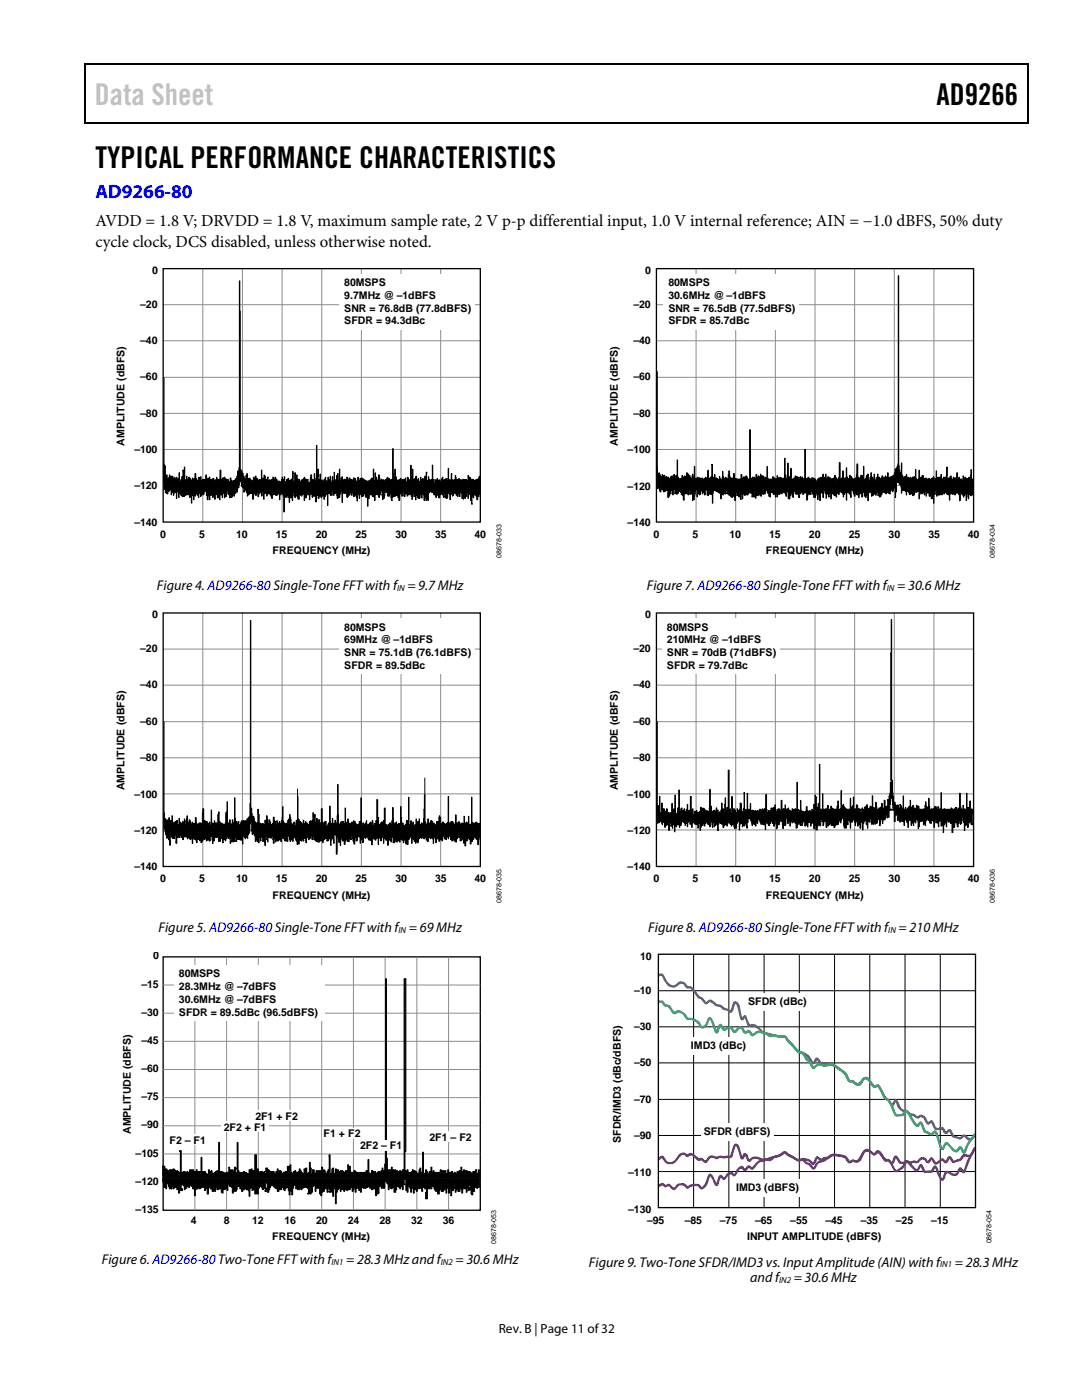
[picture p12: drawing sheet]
<svg xmlns="http://www.w3.org/2000/svg" width="216mm" height="279mm" viewBox="0 0 216 279" stroke-linecap="round" stroke-linejoin="round" font-family="sans-serif">
<defs><g id="words">
<text font-size="6" fill="#c1c1c1" x="18.9" y="21">Data Sheet</text>
<g font-size="6">
<text x="186.9" y="21">AD9266</text>
<text x="19" y="33.6">TYPICAL PERFORMANCE CHARACTERISTICS</text>
</g>
<text font-size="3.9" fill="#00f" x="19" y="39.6">AD9266-80</text>
<g font-size="3.3">
<text x="19" y="45">AVDD = 1.8 V; DRVDD = 1.8 V, maximum sample rate, 2 V p-p differential input, 1.0 V internal reference; AIN = −1.0 dBFS, 50% duty</text>
<text x="19" y="49.3">cycle clock, DCS disabled, unless otherwise noted.</text>
</g>
<g font-size="2.8">
<text x="31.3" y="117.8">Figure 4. AD9266-80 Single-Tone FFT with f = 9.7 MHz</text>
<text x="129.1" y="117.8">Figure 7. AD9266-80 Single-Tone FFT with f = 30.6 MHz</text>
<text x="31.6" y="186.1">Figure 5. AD9266-80 Single-Tone FFT with f = 69 MHz</text>
<text x="129.4" y="186.1">Figure 8. AD9266-80 Single-Tone FFT with f = 210 MHz</text>
<text x="20.3" y="252.2">Figure 6. AD9266-80 Two-Tone FFT with f</text>
<text x="69.1" y="252.2">= 28.3 MHz and f</text>
<text x="90.9" y="252.2">= 30.6 MHz</text>
<text x="117.5" y="252.8">Figure 9. Two-Tone SFDR/IMD3 vs. Input Amplitude (AIN) with f</text>
<text x="149.7" y="255.9">and f</text>
<text x="158.4" y="255.9">= 30.6 MHz</text>
<text x="190.5" y="252.8">= 28.3 MHz</text>
</g>
<text font-size="2.6" x="99.5" y="266">Rev. B | Page 11 of32</text>
<g font-size="2.1">
<text x="30.3" y="54.6">0</text>
<text x="68.7" y="57.1">80MSPS</text>
<text x="68.7" y="59.6">9.7MHz @ –1dBFS</text>
<text x="128.8" y="54.6">0</text>
<text x="133.4" y="57.1">80MSPS</text>
<text x="133.4" y="59.6">30.6MHz @ –1dBFS</text>
<text x="28" y="61.4">–20</text>
<text x="68.7" y="62.2">SNR = 76.8dB (77.8dBFS)</text>
<text x="68.7" y="64.7">SFDR = 94.3dBc</text>
<text x="126.4" y="61.4">–20</text>
<text x="133.4" y="64.7">SFDR = 85.7dBc</text>
<text x="133.4" y="62.2">SNR = 76.5dB (77.5dBFS)</text>
<text x="28" y="68.7">–40</text>
<text x="126.4" y="68.7">–40</text>
<text x="28" y="75.9">–60</text>
<text x="126.4" y="75.9">–60</text>
<text x="28" y="83.2">–80</text>
<text x="126.4" y="83.2">–80</text>
<text x="24.9" y="88.9" transform="rotate(-90 24.9 88.9)">AMPLITUDE (dBFS)</text>
<text x="123.3" y="88.9" transform="rotate(-90 123.3 88.9)">AMPLITUDE (dBFS)</text>
<text x="26.8" y="90.4">–100</text>
<text x="125.2" y="90.4">–100</text>
<text x="26.8" y="97.7">–120</text>
<text x="125.2" y="97.7">–120</text>
<text x="26.8" y="105">–140</text>
<text x="31.9" y="107.3">0</text>
<text x="39.8" y="107.3">5</text>
<text x="47.1" y="107.3">10</text>
<text x="55.1" y="107.3">15</text>
<text x="63" y="107.3">20</text>
<text x="70.9" y="107.3">25</text>
<text x="78.9" y="107.3">30</text>
<text x="86.8" y="107.3">35</text>
<text x="94.7" y="107.3">40</text>
<text x="125.2" y="105">–140</text>
<text x="130.4" y="107.3">0</text>
<text x="138.2" y="107.3">5</text>
<text x="145.5" y="107.3">10</text>
<text x="153.5" y="107.3">15</text>
<text x="161.4" y="107.3">20</text>
<text x="169.4" y="107.3">25</text>
<text x="177.3" y="107.3">30</text>
<text x="185.3" y="107.3">35</text>
<text x="193.1" y="107.3">40</text>
<text x="54.4" y="110.6">FREQUENCY (MHz)</text>
<text x="152.8" y="110.6">FREQUENCY (MHz)</text>
<text x="30.3" y="123.3">0</text>
<text x="68.7" y="125.8">80MSPS</text>
<text x="128.8" y="123.3">0</text>
<text x="133.1" y="125.8">80MSPS</text>
<text x="28" y="130.1">–20</text>
<text x="68.7" y="128.4">69MHz @ –1dBFS</text>
<text x="68.7" y="130.9">SNR = 75.1dB (76.1dBFS)</text>
<text x="126.4" y="130.1">–20</text>
<text x="133.1" y="130.9">SNR = 70dB (71dBFS)</text>
<text x="133.1" y="128.4">210MHz @ –1dBFS</text>
<text x="28" y="137.4">–40</text>
<text x="68.7" y="133.4">SFDR = 89.5dBc</text>
<text x="126.4" y="137.4">–40</text>
<text x="133.1" y="133.4">SFDR = 79.7dBc</text>
<text x="28" y="144.7">–60</text>
<text x="126.4" y="144.7">–60</text>
<text x="28" y="151.9">–80</text>
<text x="126.4" y="151.9">–80</text>
<text x="24.9" y="157.7" transform="rotate(-90 24.9 157.7)">AMPLITUDE (dBFS)</text>
<text x="26.8" y="159.2">–100</text>
<text x="123.3" y="157.7" transform="rotate(-90 123.3 157.7)">AMPLITUDE (dBFS)</text>
<text x="125.2" y="159.2">–100</text>
<text x="26.8" y="166.4">–120</text>
<text x="125.2" y="166.4">–120</text>
<text x="26.8" y="173.7">–140</text>
<text x="125.2" y="173.7">–140</text>
<text x="31.9" y="176">0</text>
<text x="39.8" y="176">5</text>
<text x="47.1" y="176">10</text>
<text x="54.4" y="179.3">FREQUENCY (MHz)</text>
<text x="55.1" y="176">15</text>
<text x="63" y="176">20</text>
<text x="70.9" y="176">25</text>
<text x="78.9" y="176">30</text>
<text x="86.8" y="176">35</text>
<text x="94.7" y="176">40</text>
<text x="130.4" y="176">0</text>
<text x="138.2" y="176">5</text>
<text x="145.5" y="176">10</text>
<text x="152.8" y="179.3">FREQUENCY (MHz)</text>
<text x="153.5" y="176">15</text>
<text x="161.4" y="176">20</text>
<text x="169.4" y="176">25</text>
<text x="177.3" y="176">30</text>
<text x="185.3" y="176">35</text>
<text x="193.1" y="176">40</text>
<text x="30.6" y="191.5">0</text>
<text x="127.7" y="191.5">10</text>
<text x="28.2" y="197.1">–15</text>
<text x="35.7" y="195.1">80MSPS</text>
<text x="35.7" y="197.6">28.3MHz @ –7dBFS</text>
<text x="28.2" y="202.7">–30</text>
<text x="35.7" y="200.1">30.6MHz @ –7dBFS</text>
<text x="35.7" y="202.7">SFDR = 89.5dBc (96.5dBFS)</text>
<text x="126.5" y="198.4">–10</text>
<text x="149.3" y="200.5">SFDR (dBc)</text>
<text x="28.2" y="208.3">–45</text>
<text x="126.5" y="205.6">–30</text>
<text x="137.9" y="209.3">IMD3 (dBc)</text>
<text x="28.2" y="214">–60</text>
<text x="126.5" y="212.7">–50</text>
<text x="28.2" y="219.6">–75</text>
<text x="126.5" y="220.1">–70</text>
<text x="26.1" y="226.3" transform="rotate(-90 26.1 226.3)">AMPLITUDE (dBFS)</text>
<text x="28.2" y="225.2">–90</text>
<text x="44.6" y="225.7">2</text>
<text x="45.8" y="225.7">F2 + F</text>
<text x="51" y="223.5">2</text>
<text x="52" y="225.7">1</text>
<text x="52.1" y="223.5">F1 + F</text>
<text x="58.3" y="223.5">2</text>
<text x="64.6" y="227">F1 + F</text>
<text x="70.8" y="227">2</text>
<text x="85.7" y="227.6">2F1</text>
<text x="89.9" y="227.6">– F2</text>
<text x="126.5" y="227.3">–90</text>
<text x="140.4" y="226.5">SFDR (dBFS)</text>
<text x="27.1" y="230.8">–105</text>
<text x="33.8" y="228.3">F2 – F1</text>
<text x="71.8" y="229.3">2F2 –</text>
<text x="77.8" y="229.3">F1</text>
<text x="123.9" y="228.1" transform="rotate(-90 123.9 228.1)">SFDR/IMD3 (dBc/dBFS)</text>
<text x="27.1" y="236.4">–120</text>
<text x="125.4" y="234.6">–110</text>
<text x="146.9" y="237.6">IMD3 (dBFS)</text>
<text x="27.1" y="242">–135</text>
<text x="38.1" y="244.4">4</text>
<text x="44.7" y="244.4">8</text>
<text x="50.3" y="244.4">12</text>
<text x="56.7" y="244.4">16</text>
<text x="63.1" y="244.4">20</text>
<text x="69.4" y="244.4">24</text>
<text x="75.7" y="244.4">28</text>
<text x="82" y="244.4">32</text>
<text x="88.4" y="244.4">36</text>
<text x="125.4" y="242">–130</text>
<text x="129.1" y="244.3">–95</text>
<text x="136.6" y="244.3">–85</text>
<text x="143.6" y="244.3">–75</text>
<text x="150.7" y="244.3">–65</text>
<text x="157.7" y="244.3">–55</text>
<text x="164.7" y="244.3">–45</text>
<text x="171.7" y="244.3">–35</text>
<text x="178.8" y="244.3">–25</text>
<text x="185.8" y="244.3">–15</text>
<text x="54.3" y="247.4">FREQUENCY (MHz)</text>
<text x="149.1" y="247.4">INPUT AMPLITUDE (dBFS)</text>
</g>
<g font-size="1.8">
<text x="79.2" y="118">IN</text>
<text x="177" y="118">IN</text>
<text x="79.5" y="186.3">IN</text>
<text x="177.2" y="186.3">IN</text>
<text x="66.2" y="252.4">IN1</text>
<text x="88" y="252.4">IN2</text>
<text x="155.4" y="256.1">IN2</text>
<text x="187.6" y="252.9">IN1</text>
</g>
<g font-size="1.4">
<text x="100.1" y="111.4" transform="rotate(-90 100.1 111.4)">08678-033</text>
<text x="198.5" y="111.4" transform="rotate(-90 198.5 111.4)">08678-034</text>
<text x="100.1" y="180.1" transform="rotate(-90 100.1 180.1)">08678-035</text>
<text x="198.5" y="180.1" transform="rotate(-90 198.5 180.1)">08678-036</text>
<text x="99" y="248.2" transform="rotate(-90 99 248.2)">08678-053</text>
<text x="197.8" y="248.2" transform="rotate(-90 197.8 248.2)">08678-054</text>
</g>
</g></defs>
<path d="M16.9 12.7h.2v1h-.2zM16.9 12.7h.2v.3h-.2zM82.5 12.7h.3v.3h-.3zM205.1 12.7h.2v1h-.2zM205.1 12.7h.2v.3h-.2zM16.9 24.4h.2v.3h-.2zM82.3 24.4h.2v.3h-.2zM205.1 24.4h.2v.3h-.2z" fill="#000"/>
<path d="M17 13.7v10.7M17.1 12.8h65.4M82.8 12.8h122.3M205.2 13.7v10.7M17.1 24.5h188" fill="none" stroke="#000" stroke-width=".25"/>
<g fill="none" stroke="#8c8c8c" stroke-width=".2">
<path d="M40.5 53.6v50.6M48.4 53.6v50.6M56.3 53.6v50.6M64.2 53.6v50.6M72.1 53.6v50.6M80 53.6v50.6M87.9 53.6v50.6M32.6 60.8h63.2M32.6 68h63.2M32.6 75.3h63.2M32.6 82.5h63.2M32.6 89.7h63.2"/>
<path d="M32.6 96.9h63.2"/>
</g>
<path d="M47.8 56.1l.1 6v31.6h.2l.2 .7 .3 .1-.1 .5 .2 .1 .1 .7 .1-.3h.2v-.6l.2 .6v-1v.9l.3 .1v.3l.2-.1 .1-.3v.7l.1-.3h.1v.1h.5l-.1-.6 .2-.1 .2 1v-1.1l.1-.1 .1 .7 .2 .1 .1-.3 .1 .7h.1v-.4l.2 .2v-.3l.1 .3h.2l-.1-.2h.2v-2l.1 2.4 .5-1.4v.4l.1-.1v1.1l.2-.1 .1-.5v.6l.2-.2v-.8l.1 .7 .4-.1 .2 .2 .1-.3 .2 .2v-.7h.2l.1 .7h.2l.1-.7v.3l.3 .3v.4l.3 .1v-.3h.3v.3h.2l.2-1.1 .1 .6 .3-.1 .1-.6 .1 1.4v-.3l.3 .1v-.5l.1 .1 .2-.4h.1v.5l.7-.3 .1-1.6 .1 .1v1.9l.2 .1-.1 .2 .2 .1-.1-.6h.1v-1.5l.3 1.8 .1-1.4 .3 1.5 .1-.7 .1 .4h.5v-.2v.2h.2v-.3l.3-.2 .1-.3 .1 .6 .3-.1v.5l.1-.5h.2v.9h.2v-.3l.1 .2 .1-.4 .1-1.3h.2v1l.2-.1 .1 .2 .2-.1 .1-1.3 .1 1.5h.2l.1-7.1v6.9l.1 .1 .2-2.3v2.3l.3-.1 .1-1.2v1.6l.3-.1 .1-.3v.8l.1-.4h.2v-.4l.1-.1 .2 .1v-.6l.1 .7 .4 .3 .1-1v.5h.2l.1 .2 .1-.9 .1 1.3h.2l.1-1.2 .2 1.1h.2v-2v1.6h.2v.2l.3-.3v-.8v1l.2 .1 .1-1.5v2v-.5h.2l.1-2.4 .1 2.4h.3l-.1-.5 .2-.4v.8l.2-.1v.1h.2v-.2l.1-.1 .2 .3 .2-.1v-.6l.2 .8 .2-.1v-.3l.1-.2 .1 .3 .3 .1 .2-.1 .1 .3 .2-.6h.1v.4l.3-.3v.5l.1 .2 .2-.2v.2l.2-1v.6l.3 .2v.5v-1l.2 .3v-.4h.3v.4l.2-.3 .1 .5 .2-.2v.2l.3-.1v.3l.4-.2 .1 .3h.1v-.4l.2 .1v-.2h.1l.2-.4 .3 .4 .1-2.2v2.2l.2 .3 .1-1.7v1.9l.1-1.1 .2 .1v.9h.2l.2-.7v-.7h.1l.1 1.5 .1-.4 .2 .1 .1-.4v.6h.2v-.4h.2l.3 .5v-.5h.3v-.4l.2-.2v.3l.2 .2v-.2l.1 .1 .3 .6v-.5l.4 .1v-6.3l.2 6.1v.2l.2-.1v-2.1l.1 2.3 .2-.8v.6l.1 .2 .3-.1v.5l.3-.3v-.3l.1 .1v-.3l.1 .4h.2v.4h.1v-.5l.2 .1v-.2h.2v.2h.2v-.5l.1 .9h.3v-1.1l.2 .6h.3l.1 .2 .1-3.2v3.4l.2-.1-.1-.2h.2l.1-2.3v2.4l.1-.4 .2 .9v-1h.2l.2-.5v1.5l.2-.7 .2 .4v-.7v1l.2-.1 .3-1.2v.8l.1-.2h.1v.7l.1-1 .2 .3h.3v-.8l.2 .8v-1.5l.2-.1-.1 1.6 .3 .1 .1 .6 .1-1.4v.7l.2-.1 .3 .8v-.8h.2v-2.9l.1 3 .2-.1v.8h.3v-.7l.2 .7v-.7l.1-.3 .3 .8 .1-.5h.2v.5l.2-.1v-.4l.3-.3v-.3l.2 .7h.1l.1-.2 .1 .2h.2l.1-.4v.5h.2l.1-.5v-2l.1 2.3 .2 .4 .1-.4 .1 .4 .1-.3 .1-1.4v1.3h.3v.1l.4-.1 .1-.9 .2 1.3v-.4l.2-.1v.2l.1-.1 .1 .1 .1-.4v.3l.2 .1 .1-.1 .1 .1 .1-.1 .1 .4 .2-.5 .1 .6v-.6l.2 .3 .1-.3 .1 .5v-.5l.2 .1v.2h.3v-1.1l.1 .1 .1 .9 .1-.6 .3 .4v.5l.1-.5h.2v.2l.2-.2v.2h.3v.2l.1-.3h.2v.4l.1-.6 .2 .1 .1 .5 .1-1.1h.2l-.2 4h-.3v.6h-.2v-1.5l-.1 .8-.2-.8v.4l-.3 .1-.1 .7-.1-1.4h-.1v2.6h-.1v-2l-.2 1.3v-1.2l-.1-.1-.1 .1-.1-.4h-.1l-.1 1.2v-1.2h-.3l.1 .8h-.2l-.1-1.1-.1 1.5v-.5h-.2v-.7l-.1-.1-.1 1.4v-.4l-.1 .2h-.1l-.1-1.4-.1 .2h-.2v.8l-.2 .1 .1-.4-.3-.8v1.2l-.2-.7-.1-.1v.5h-.1v-.3l-.4-.3-.3 .8-.2-.7-.1-.1-.2 1.5-.2-1.6-.1-.1v.5l-.1-.3-.1 1-.2 .3-.1-.3-.1 .2-.1-1.1h-.2l.1 .9-.2 .1-.1-1-.1 .3-.4-.1-.1 .2v-.7l-.1 .1 .1 1.3h-.2l-.1-.2v-1l-.2 .6h-.2l.1-.6h-.1v1.1l-.2-.7-.2 .1h-.2v-.9l-.1 .4-.1 .1v-.6h-.2v.5l-.1-.3h-.2l-.3 .6v1.4l-.1-1.4-.1 .1v.9h-.2v.4l-.1-.1v-1.6l-.1 1h-.2l.1 .7-.2-.1v-1.4l-.1-.1v.4l-.1-.4-.2 .3v.8h-.2l-.1-1.2-.2 .2-.1 1.1-.1-.9-.1 .8v-.7l-.1-.1v.2h-.2v-.5l-.1 1.4-.1-1h-.2l-.1 .4-.1-.9-.2 .3v1.1h-.2l.1-.4-.1-.2-.1-.4-.2 .1-.2-.1-.1 .1-.1-.7-.1 1h-.1v-.4h-.2v-.3h-.2l-.1 .8-.1-1.1-.1 .1v.9l-.4-.1 .1-.4h-.3l-.1-.5v1.8l-.2 .1v-.7h-.2v-.6l-.2 .2h-.2v.2l-.3-.4v.5h-.1l-.2-.5-.1 1.3-.2-.1v-.4h-.1l-.1-1.4-.2 1h-.1l-.1-.3v.3l-.2-.2v-.8l-.1 .2-.4 .1-.1 1.1h-.2l-.1-.2v.5l-.2-.8v-1h-.2l-.1 .8-.2-.4v1l-.2-.1v-.7h-.1v.2l-.1-.1-.5 .1-.1 1.2-.1-1.4h-.2l-.1 .6-.1-1.4h-.1l-.1 1-.2-.2-.2 1-.1-.9-.1 .1v2.3l-.1-1.9v-.1v.3l-.4-.2v-.5l-.2-.1v-.3l-.1 .2v.6h-.1l-.1-.7-.1 .8-.4-.5v-.3l-.1 .2-.1 1v-1.3l-.2-.2-.2 2-.3-2h-.1l-.1 .9-.1-.4v.6h-.2l-.1-1.1h-.1v.8l-.3-.1-.1-.7-.2 .8v-.4l-.2-.1-.1 .8-.1-.6v.8l-.3-1.1h-.1l-.1 .3-.1-.2-.3 .2-.1-.2v2l-.1-2.7-.1 .1 .1 .3h-.2v.6l-.2-.1-.1 .8v-1l-.1 .1v1h-.1l-.1-1.1-.1 1.2-.1-1.9-.2 .1-.1 .8-.2-.2v.5h-.3v-1.1l-.2 .3h-.2l.1 .9-.5-.6 .1-.3h-.2l-.1 2.9-.1-2.5v-.1v.4l-.2-.6-.2 .5v.5l-.1-.4-.1 .1v.8l-.1-1.4-.1 .1-.1 .7v-.8h-.2v1.1h-.2l-.2-1-.1 1.1-.1 .1-.1-.8-.3 .1-.1-.3v1.7h-.1l-.1-2.2-.2 .3v.8a.65 .65 0 0 1-.3-.9v1.1l-.1-.6-.4-.2-.1 1.2-.1-1h-.2v-.5l-.1 .4-.2-.1-.1 .9h-.2v-.9h-.1v1.4l-.1-1.3h-.2l-.1-.6-.2 1-.4-.4-.1 .1v.9h-.2l-.1-1.6-.2 .2v.8h-.3v.3l-.1-.8-.1 .5v-.7l-.3-.1-.1 1.7v-1.2l-.2-.7v1.4h-.1v-1l-.1-.1-.2 2v-1h-.3v-.6l-.1 .1v-.3l-.1 .7-.2 .1-.2-1.3-.1 4.2-.1-3.2-.3-.7h-.2v.4h-.2v-.1l-.1 1.1v-1.7h-.2v.6h-.2l-.1-.4v.6l-.1-.3-.1 .4-.1-.1v-1.2h-.1l-.2 1.1-.1-.4-.2-.1-.1 1.3-.4-.7v-.4l-.1-.1v.3l-.1-.4-.1 .4-.1-.4h-.1l-.2 .8v-.5l-.2-.1v-.4h-.1v.5h-.2v1.1l-.2-1.8-.2 .2-.1 1v-.6l-.4-.1-.1-.3-.1 1.1h-.1v-.8h-.2l-.1-.3-.1 .9h-.1l-.1-.4h-.1l-.1-.3-.1 1.4h-.2v-1.1l-.2-.3-.1 .3h-.2v-.6l-.2 .1v.7l-.1-.4-.2 .1v.6l-.3-1.3-.3-.1-.2 .6v-.9h-.2v-.7l-.2 .5v-.6l-.4-1.1-.1 1.9-.2-.6-.2 1.5-.1-.3h-.1l-.1 .6h-.2v.5l-.2-.7h-.2v.7l-.1-.8v1.1l-.1-.6-.2-.2-.2 .9v-1.4l-.1 .7-.1-.7h-.3l-.1 1-.2 .1v-.4h-.1v.7l-.1-1.2-.1 .3-.2-.2-.1 .1v.9l-.1-.7-.1 .1h-.3v1l-.2-.4v-1l-.2-.1v1.2h-.1v-1.1l-.1-.1v.5l-.4-.1v1l-.1-1.1-.2-.2v.9l-.2 .1v-.5l-.2-.1-.1-.4v.5h-.2l-.1 .9v-1.3l-.1-.1-.1 .4-.1-.4-.1 1.4-.1-1.7-.1 .9v-.9h-.4l-.2 .7h-.2l-.1-.4v.4l-.3 .3v-.7l-.1-.1v.2l-.1 .1-.1-.7v1.5l-.1-.5-.2-.1h.1l-.2-.1v-.9l-.3 1.3-.1-.3h-.2v1l-.1-1h-.2l-.1 .2v1.5l-.1-1.8-.3-.1 .1 .7-.2 .1v-.8l-.2 .2-.2-.4-.1 .4-.1-1.3-.1 1.4-.1 .1v-.2h-.1v-1.3h-.1v1.7l-.2-.1-.3 .1-.1-.5v.2h-.1l-.2-1.2-.1 .5-.1-.1v1.3l-.1-1.2-.2-.1-.1 1.5-.1-1.7-.1 .5-.1-.3h-.2l-.1 .8-.1-.6h-.3v-.2l-.2 .7v-1.1l-.2-.3v.7l-.2-.3v.3h-.2v.5l-.2 .1-.1-.4-.1-1v1.1h-.1v-1.1l-.2-.1 .1 .5-.2 .1-.1-1.4v-3.7l.1 1.8h.1v-1.4h.2v1.7l.1 .2 .2-.1v.7l.5-.3v-.4l.1 .3h.2v.6l.3-.7 .1 .1-.1 .4h.2v.2l.2-.5 .2 .6 .3-.6v.5h.2l.2-.2 .1-1.1v1.3l.2 .6 .3-.7-.1-.5h.3v-1.3l.3 2.2v-2.8l.1 2.7h.1v-.1l.2 .1 .1-.9 .1 .8 .2-.1 .1-.5 .1 .4v-.2l.2 .1-.1 .4 .3 .1 .2-.6h.1v.6h.1v-.2h.2l.1-.4 .1-.9v1.2l.2 .1v-.3l.1 .4h.4v-.7l.2 .6v-.3h.1l.1-.4 .1 1.1 .2-.2v-.3h.2v.3h.1l.1-.3 .1 .4 .1-.4h.1v-.9v.5l.3 .6h.1v-.5l.3 .5 .1-.7v.7l.3-.2 .1 .2 .1-.3 .3-.1 .1 .7 .1-.4v.2h.3l.1-.8 .1 .6h.2l.1 .1 .1-.3 .1 .4v-2.2h.2v2.3l.1-.4 .1 .2v-.2h.2l-.1-.3h.2l.1 .3 .1-.5a.74 .74 0 0 1 .2 .9l.1 .1v-.5l.2 .4v-.4h.3l.1 .5h.1l.2-.8h.1l.2 .9h.1l.1-.4h.3l.1-.1v.3l.2 .1v-.7l.1 .4v-.8h.2v-1.1l.3 .1 .1-.8z" fill-rule="evenodd" fill="#000"/>
<path d="M47.8 56.1l.1 6v31.6h.2l.2 .7 .3 .1-.1 .5 .2 .1 .1 .7 .1-.3h.2v-.6l.2 .6v-1v.9l.3 .1v.3l.2-.1 .1-.3v.7l.1-.3h.1v.1h.5l-.1-.6 .2-.1 .2 1v-1.1l.1-.1 .1 .7 .2 .1 .1-.3 .1 .7h.1v-.4l.2 .2v-.3l.1 .3h.2l-.1-.2h.2v-2l.1 2.4 .5-1.4v.4l.1-.1v1.1l.2-.1 .1-.5v.6l.2-.2v-.8l.1 .7 .4-.1 .2 .2 .1-.3 .2 .2v-.7h.2l.1 .7h.2l.1-.7v.3l.3 .3v.4l.3 .1v-.3h.3v.3h.2l.2-1.1 .1 .6 .3-.1 .1-.6 .1 1.4v-.3l.3 .1v-.5l.1 .1 .2-.4h.1v.5l.7-.3 .1-1.6 .1 .1v1.9l.2 .1-.1 .2 .2 .1-.1-.6h.1v-1.5l.3 1.8 .1-1.4 .3 1.5 .1-.7 .1 .4h.5v-.2v.2h.2v-.3l.3-.2 .1-.3 .1 .6 .3-.1v.5l.1-.5h.2v.9h.2v-.3l.1 .2 .1-.4 .1-1.3h.2v1l.2-.1 .1 .2 .2-.1 .1-1.3 .1 1.5h.2l.1-7.1v6.9l.1 .1 .2-2.3v2.3l.3-.1 .1-1.2v1.6l.3-.1 .1-.3v.8l.1-.4h.2v-.4l.1-.1 .2 .1v-.6l.1 .7 .4 .3 .1-1v.5h.2l.1 .2 .1-.9 .1 1.3h.2l.1-1.2 .2 1.1h.2v-2v1.6h.2v.2l.3-.3v-.8v1l.2 .1 .1-1.5v2v-.5h.2l.1-2.4 .1 2.4h.3l-.1-.5 .2-.4v.8l.2-.1v.1h.2v-.2l.1-.1 .2 .3 .2-.1v-.6l.2 .8 .2-.1v-.3l.1-.2 .1 .3 .3 .1 .2-.1 .1 .3 .2-.6h.1v.4l.3-.3v.5l.1 .2 .2-.2v.2l.2-1v.6l.3 .2v.5v-1l.2 .3v-.4h.3v.4l.2-.3 .1 .5 .2-.2v.2l.3-.1v.3l.4-.2 .1 .3h.1v-.4l.2 .1v-.2h.1l.2-.4 .3 .4 .1-2.2v2.2l.2 .3 .1-1.7v1.9l.1-1.1 .2 .1v.9h.2l.2-.7v-.7h.1l.1 1.5 .1-.4 .2 .1 .1-.4v.6h.2v-.4h.2l.3 .5v-.5h.3v-.4l.2-.2v.3l.2 .2v-.2l.1 .1 .3 .6v-.5l.4 .1v-6.3l.2 6.1v.2l.2-.1v-2.1l.1 2.3 .2-.8v.6l.1 .2 .3-.1v.5l.3-.3v-.3l.1 .1v-.3l.1 .4h.2v.4h.1v-.5l.2 .1v-.2h.2v.2h.2v-.5l.1 .9h.3v-1.1l.2 .6h.3l.1 .2 .1-3.2v3.4l.2-.1-.1-.2h.2l.1-2.3v2.4l.1-.4 .2 .9v-1h.2l.2-.5v1.5l.2-.7 .2 .4v-.7v1l.2-.1 .3-1.2v.8l.1-.2h.1v.7l.1-1 .2 .3h.3v-.8l.2 .8v-1.5l.2-.1-.1 1.6 .3 .1 .1 .6 .1-1.4v.7l.2-.1 .3 .8v-.8h.2v-2.9l.1 3 .2-.1v.8h.3v-.7l.2 .7v-.7l.1-.3 .3 .8 .1-.5h.2v.5l.2-.1v-.4l.3-.3v-.3l.2 .7h.1l.1-.2 .1 .2h.2l.1-.4v.5h.2l.1-.5v-2l.1 2.3 .2 .4 .1-.4 .1 .4 .1-.3 .1-1.4v1.3h.3v.1l.4-.1 .1-.9 .2 1.3v-.4l.2-.1v.2l.1-.1 .1 .1 .1-.4v.3l.2 .1 .1-.1 .1 .1 .1-.1 .1 .4 .2-.5 .1 .6v-.6l.2 .3 .1-.3 .1 .5v-.5l.2 .1v.2h.3v-1.1l.1 .1 .1 .9 .1-.6 .3 .4v.5l.1-.5h.2v.2l.2-.2v.2h.3v.2l.1-.3h.2v.4l.1-.6 .2 .1 .1 .5 .1-1.1h.2l-.2 4h-.3v.6h-.2v-1.5l-.1 .8-.2-.8v.4l-.3 .1-.1 .7-.1-1.4h-.1v2.6h-.1v-2l-.2 1.3v-1.2l-.1-.1-.1 .1-.1-.4h-.1l-.1 1.2v-1.2h-.3l.1 .8h-.2l-.1-1.1-.1 1.5v-.5h-.2v-.7l-.1-.1-.1 1.4v-.4l-.1 .2h-.1l-.1-1.4-.1 .2h-.2v.8l-.2 .1 .1-.4-.3-.8v1.2l-.2-.7-.1-.1v.5h-.1v-.3l-.4-.3-.3 .8-.2-.7-.1-.1-.2 1.5-.2-1.6-.1-.1v.5l-.1-.3-.1 1-.2 .3-.1-.3-.1 .2-.1-1.1h-.2l.1 .9-.2 .1-.1-1-.1 .3-.4-.1-.1 .2v-.7l-.1 .1 .1 1.3h-.2l-.1-.2v-1l-.2 .6h-.2l.1-.6h-.1v1.1l-.2-.7-.2 .1h-.2v-.9l-.1 .4-.1 .1v-.6h-.2v.5l-.1-.3h-.2l-.3 .6v1.4l-.1-1.4-.1 .1v.9h-.2v.4l-.1-.1v-1.6l-.1 1h-.2l.1 .7-.2-.1v-1.4l-.1-.1v.4l-.1-.4-.2 .3v.8h-.2l-.1-1.2-.2 .2-.1 1.1-.1-.9-.1 .8v-.7l-.1-.1v.2h-.2v-.5l-.1 1.4-.1-1h-.2l-.1 .4-.1-.9-.2 .3v1.1h-.2l.1-.4-.1-.2-.1-.4-.2 .1-.2-.1-.1 .1-.1-.7-.1 1h-.1v-.4h-.2v-.3h-.2l-.1 .8-.1-1.1-.1 .1v.9l-.4-.1 .1-.4h-.3l-.1-.5v1.8l-.2 .1v-.7h-.2v-.6l-.2 .2h-.2v.2l-.3-.4v.5h-.1l-.2-.5-.1 1.3-.2-.1v-.4h-.1l-.1-1.4-.2 1h-.1l-.1-.3v.3l-.2-.2v-.8l-.1 .2-.4 .1-.1 1.1h-.2l-.1-.2v.5l-.2-.8v-1h-.2l-.1 .8-.2-.4v1l-.2-.1v-.7h-.1v.2l-.1-.1-.5 .1-.1 1.2-.1-1.4h-.2l-.1 .6-.1-1.4h-.1l-.1 1-.2-.2-.2 1-.1-.9-.1 .1v2.3l-.1-1.9v-.1v.3l-.4-.2v-.5l-.2-.1v-.3l-.1 .2v.6h-.1l-.1-.7-.1 .8-.4-.5v-.3l-.1 .2-.1 1v-1.3l-.2-.2-.2 2-.3-2h-.1l-.1 .9-.1-.4v.6h-.2l-.1-1.1h-.1v.8l-.3-.1-.1-.7-.2 .8v-.4l-.2-.1-.1 .8-.1-.6v.8l-.3-1.1h-.1l-.1 .3-.1-.2-.3 .2-.1-.2v2l-.1-2.7-.1 .1 .1 .3h-.2v.6l-.2-.1-.1 .8v-1l-.1 .1v1h-.1l-.1-1.1-.1 1.2-.1-1.9-.2 .1-.1 .8-.2-.2v.5h-.3v-1.1l-.2 .3h-.2l.1 .9-.5-.6 .1-.3h-.2l-.1 2.9-.1-2.5v-.1v.4l-.2-.6-.2 .5v.5l-.1-.4-.1 .1v.8l-.1-1.4-.1 .1-.1 .7v-.8h-.2v1.1h-.2l-.2-1-.1 1.1-.1 .1-.1-.8-.3 .1-.1-.3v1.7h-.1l-.1-2.2-.2 .3v.8a.65 .65 0 0 1-.3-.9v1.1l-.1-.6-.4-.2-.1 1.2-.1-1h-.2v-.5l-.1 .4-.2-.1-.1 .9h-.2v-.9h-.1v1.4l-.1-1.3h-.2l-.1-.6-.2 1-.4-.4-.1 .1v.9h-.2l-.1-1.6-.2 .2v.8h-.3v.3l-.1-.8-.1 .5v-.7l-.3-.1-.1 1.7v-1.2l-.2-.7v1.4h-.1v-1l-.1-.1-.2 2v-1h-.3v-.6l-.1 .1v-.3l-.1 .7-.2 .1-.2-1.3-.1 4.2-.1-3.2-.3-.7h-.2v.4h-.2v-.1l-.1 1.1v-1.7h-.2v.6h-.2l-.1-.4v.6l-.1-.3-.1 .4-.1-.1v-1.2h-.1l-.2 1.1-.1-.4-.2-.1-.1 1.3-.4-.7v-.4l-.1-.1v.3l-.1-.4-.1 .4-.1-.4h-.1l-.2 .8v-.5l-.2-.1v-.4h-.1v.5h-.2v1.1l-.2-1.8-.2 .2-.1 1v-.6l-.4-.1-.1-.3-.1 1.1h-.1v-.8h-.2l-.1-.3-.1 .9h-.1l-.1-.4h-.1l-.1-.3-.1 1.4h-.2v-1.1l-.2-.3-.1 .3h-.2v-.6l-.2 .1v.7l-.1-.4-.2 .1v.6l-.3-1.3-.3-.1-.2 .6v-.9h-.2v-.7l-.2 .5v-.6l-.4-1.1-.1 1.9-.2-.6-.2 1.5-.1-.3h-.1l-.1 .6h-.2v.5l-.2-.7h-.2v.7l-.1-.8v1.1l-.1-.6-.2-.2-.2 .9v-1.4l-.1 .7-.1-.7h-.3l-.1 1-.2 .1v-.4h-.1v.7l-.1-1.2-.1 .3-.2-.2-.1 .1v.9l-.1-.7-.1 .1h-.3v1l-.2-.4v-1l-.2-.1v1.2h-.1v-1.1l-.1-.1v.5l-.4-.1v1l-.1-1.1-.2-.2v.9l-.2 .1v-.5l-.2-.1-.1-.4v.5h-.2l-.1 .9v-1.3l-.1-.1-.1 .4-.1-.4-.1 1.4-.1-1.7-.1 .9v-.9h-.4l-.2 .7h-.2l-.1-.4v.4l-.3 .3v-.7l-.1-.1v.2l-.1 .1-.1-.7v1.5l-.1-.5-.2-.1h.1l-.2-.1v-.9l-.3 1.3-.1-.3h-.2v1l-.1-1h-.2l-.1 .2v1.5l-.1-1.8-.3-.1 .1 .7-.2 .1v-.8l-.2 .2-.2-.4-.1 .4-.1-1.3-.1 1.4-.1 .1v-.2h-.1v-1.3h-.1v1.7l-.2-.1-.3 .1-.1-.5v.2h-.1l-.2-1.2-.1 .5-.1-.1v1.3l-.1-1.2-.2-.1-.1 1.5-.1-1.7-.1 .5-.1-.3h-.2l-.1 .8-.1-.6h-.3v-.2l-.2 .7v-1.1l-.2-.3v.7l-.2-.3v.3h-.2v.5l-.2 .1-.1-.4-.1-1v1.1h-.1v-1.1l-.2-.1 .1 .5-.2 .1-.1-1.4v-3.7l.1 1.8h.1v-1.4h.2v1.7l.1 .2 .2-.1v.7l.5-.3v-.4l.1 .3h.2v.6l.3-.7 .1 .1-.1 .4h.2v.2l.2-.5 .2 .6 .3-.6v.5h.2l.2-.2 .1-1.1v1.3l.2 .6 .3-.7-.1-.5h.3v-1.3l.3 2.2v-2.8l.1 2.7h.1v-.1l.2 .1 .1-.9 .1 .8 .2-.1 .1-.5 .1 .4v-.2l.2 .1-.1 .4 .3 .1 .2-.6h.1v.6h.1v-.2h.2l.1-.4 .1-.9v1.2l.2 .1v-.3l.1 .4h.4v-.7l.2 .6v-.3h.1l.1-.4 .1 1.1 .2-.2v-.3h.2v.3h.1l.1-.3 .1 .4 .1-.4h.1v-.9v.5l.3 .6h.1v-.5l.3 .5 .1-.7v.7l.3-.2 .1 .2 .1-.3 .3-.1 .1 .7 .1-.4v.2h.3l.1-.8 .1 .6h.2l.1 .1 .1-.3 .1 .4v-2.2h.2v2.3l.1-.4 .1 .2v-.2h.2l-.1-.3h.2l.1 .3 .1-.5a.74 .74 0 0 1 .2 .9l.1 .1v-.5l.2 .4v-.4h.3l.1 .5h.1l.2-.8h.1l.2 .9h.1l.1-.4h.3l.1-.1v.3l.2 .1v-.7l.1 .4v-.8h.2v-1.1l.3 .1 .1-.8zM32.7 75.4v17.6" fill="none" stroke="#000" stroke-width=".2"/>
<path d="M32.6 53.6h63.2v50.6h-63.2z" fill="none" stroke="#000" stroke-width=".26"/>
<path d="M67.7 54.8h27v11h-27z" fill="#fff"/>
<g fill="none" stroke="#8c8c8c" stroke-width=".2">
<path d="M32.6 129.5h63.2M32.6 136.7h63.2M40.5 122.3v50.6M48.4 122.3v50.6M56.3 122.3v50.6M64.2 122.3v50.6M72.1 122.3v50.6M80 122.3v50.6M87.9 122.3v50.6M32.6 144h63.2M32.6 151.2h63.2M32.6 158.4h63.2"/>
<path d="M32.6 165.6h63.2"/>
</g>
<path d="M32.6 122.3h63.2v50.6h-63.2z" fill="none" stroke="#000" stroke-width=".26"/>
<path d="M50 123.8v37.4l.2 .1 .1 1.8 .2 .3v-.5h.2v1.3h.1l.1-.2 .1 .5v-.3h.4v.3l.1-.1v-2.9l.3 3.3h.1v-.3l.2-.2v.5l.1 .2a.39 .39 0 0 1 0-.4 .39 .39 0 0 1 .3-.2v.2h.4v-.9l.1 .6h.1l-.1-.2h.2v-1.3h.1v1.5l.1-.7 .3 1.2v-1.2l.1 .6 .2-.1v.7l.1-.2h.3v-.3l.1 .3 .1-1.5h.1l.1 1.3 .2-.4v.5h.2v-.7h.1l.3 1 .2-.9v.6l.1 .1 .1-.3 .2 .3 .3-3.6v2.8l.1 .4h.2v.6h.2v-.5l.3 .2 .1-.8 .3 .1-.1-.4h.2v-.8l.3 1a.59 .59 0 0 0 .4 .9l.1-.4h.2v.9l.3-.2v-1.1h.2l-.1 .7 .2 .1v-5.5l.1 4.4 .2 .2 .1 1.1 .1 .1v-.9l.1 .4 .2-.1v.3l.3 .3 .1-1.1v.6l.2 .1 .1 .2v-.6l.2 .5 .2-.3v.4l.1-.1 .3 .1 .1-.6v.8l.2-1 .1 1.6v-1.3h.1l.1-.4 .1 .8 .1-2.3v.9l.3-.1v-.5l.1 .1v1.6l.2 .1v-.9h.2v.7l.3 1v-1.5h.2v1.1l.1 .3v-.8h.2v-2.8h.1l.2 3 .1 .1v-.3h.3v-.3l.3 .1v1l.2 .1 .2-.9h.3v-3.3l.2 3.9 .3-.6 .1-.9 .1 1.7 .1-.7 .2-.1v-.5l.2 1.1 .1-.5a1.64 1.64 0 0 0 .2-1.5h.1v-6.2l.1 6v1.8l.3 .1v.5l.1-.8 .2 .1v-.3h.2l.1 .6 .2-.6v.8h.1v-.4l.2-.1v-3.1v2.9l.2 .1v.6h.2l.1-1.4 .2 .6v.6l.3-.3v.5l.3-.7h.2v.4h.1l.1-.7v.2h.3l.2 .6h.3v.4l.2-.2 .1-.8h.1l.2 .6v-5.4l.1 5.6 .3-.1v-.5h.2v.3l.3-.1 .3-.6v1h.2l.1-.3 .2 .3 .2-.7 .1 .4v-.2l.3-.1v-.4l.1 1h.3v-.5l.1 .1 .1 .4 .1-1 .1 .3 .1-.1v-4.4l.2 .1-.1 4.6h.2v-1.1v1.6l.7-.7v.2l.2-.2 .1 .4v-.7l.2 .8v-3.3l.2-.1-.1 3.4h.1v.2h.2v-.2l.1 .2h.3v-.2l.2-.1v-.3h.2v.5l.2 .1 .1-1h.2v-2.6v2.1l.1 .1 .1 1.2 .5-.5v.7l.2 .1v-.3l.2 .2v-.5l.1 .3 .3-.3v-3.3l.1 2.2 .1 .1 .1 1h.3l.1 .5 .3-.2 .2 .2v-.8l.2-.3v1.3h.1l.2-5.9v5.5l.3-.1 .1-.7v.7h.4l.1-.4v.7h.2l.1-.2h.2v-1.2l.1 1.4 .2-.3 .1-.6v.7h.2l.1-1.2v1.4h.2v-.2l.1 .1 .1-.5 .1 .3v-.2h.3l.2-5.6 .1 5.4h.1l.2 .9 .1-.7 .2-.2v-.7l.1 1.4 .2-.5 .2-.1 .1-.4v.3l.2-.3 .1 .5h.1v.2l.2-.3 .2 .8 .2-.5h.1v-.5l.1 .6 .2-.1v-.6l.1 .6 .1 .1v-1.5l.1-.3 .1 .4h.1v1.3h.3l.1-.4h.2v.6h.1l.1-.4v.7h.2v-.5l.1 .2 .1-.4 .3-.2v-5.1l.1 5.5 .1-.3 .2 .6 .2-.8h.3v.4l.2 .1 .1-.3 .1 .6 .2-.2v-1.9l.2 1.9h.2v-.4l.2 .1v-.4l.1 .3h.2v.4l.3-.1v.1l.1-.4 .1 .6v-.3l.3-.2 .1-1.4v1.2l.3 .6v-.6l.2 .4 .1-.3h.2v-1.3l.1 .5a1.58 1.58 0 0 0 .1 1.4v-.3h.3l.1 .6v-6l.1 5.2 .3-.1 .3 .4v-.4l.3-.1v.7l.2-.6v.6h.3v-.5l.1 .1 .1 2.5-.3 .7-.1 1-.1-1.5-.1-.1-.1 .6-.4-.6-.1-.6-.1 .1v1.1l-.1-1-.1 .1v1.2l-.1-.8-.2-.2v1.5h-.2l.1-1.8-.2-.1 .1 1h-.1l-.1-.5-.1 .4h-.3v.4l-.2-.9-.1 1.9-.2-1.3v.7l-.2 .1v-1h-.3v.4h-.1l-.1-.4v.4l-.2 .1v-1.4l-.2 .8-.1-.6h-.2v.8l-.2-.4-.1 1.1v-.4h-.1v.2h-.2v-.2l-.1-1.1-.2 .1 .1 .9-.2 .2h-.2v-1l-.1 .8-.1-.6-.1-.2-.3 .1v.5l-.1-.6h-.1l-.3 .8-.2-.5-.2 .3v-.6l-.1-.2v.3l-.2 .1v.7l-.1 .1-.2-.9v.7l-.1 .1v-.3h-.2l-.1 .5v-1.1l-.3 .6-.1-.7-.2-.2v1.7v-.8l-.2-.1 .1-.3h-.2l-.2-.5-.1 1.8v-.9h-.1v-.4l-.3 .1-.1 .3-.3-.5-.1 1h-.2l.1-.4-.2-.1-.1-.4-.1 .7-.1-1.2h-.1v.7l-.1 .2-.1-.4-.2 .3-.2-.4-.1 .4-.1-.5-.4 .5-.1-.5-.1 1.4h-.1l.1-.8h-.3l-.1 .9-.1-.6-.1-.1v.3h-.1l-.2-.6h-.3v1l-.1-1.4-.1-.3-.4 1-.1-.8-.1 .1v1.7l-.1-.1v-1.7l-.3 1.6-.1-.7h-.2v-.7l-.2 .1v1.1v-.5h-.3v-.6l-.2 .3v-.4l-.1 .6-.1-.1v.5h-.1v-1l-.2 .7v-.8l-.1 .8-.3 .3v-1.4v.8l-.2-.3v.9l-.2 .2-.1-.9-.2 .9-.1-1.4-.2 .2-.1 1-.1-1.1-.1 .1v.7h-.2v-.6l-.2 1.6v-1.6h-.2v.6l-.2-.6-.1 .6-.1-.8-.2 1.4-.1-1.3h-.3l-.2 .8v-.8l-.2 .3-.1-.8-.1 .6h-.1v1.5v-1.6l-.4 .3v-.5h-.1v.9h-.2v-.8l-.3 .5-.1-.8-.1 1.9h-.2l-.1-1.4-.1 .6v-1.2l-.2 .1-.1 1.1v-.8l-.1 .5-.1-.3-.3-.1v-.1l-.2 .4v-.7h-.1v.5h-.2l.1-.3h-.1l-.2 1.4v-1.2l-.2 .2v.4l-.2-.6-.1 1.3-.1-1.3-.2-.5v.4l-.3 .1v.7l-.1 .1h-.1v-1l-.2 .4-.1-.4v1.6h-.2v-.8l-.2 .2v-1.5h-.2l-.1 1.3-.3-.2v-.4h-.1v.9h-.1l-.2-.9-.1 .9v-.8h-.2l-.1 .7-.1-.1-.1 .9-.1-.1 .1-1.2-.2-.1v-.3h-.1v.9h-.2v-.3l-.3-.1v1.3l-.2-.9h-.2v.3l-.1-.1v-1.4l-.3 .2v3.7h-.1v-3.7l-.2-.4-.2 .1v1.7l-.1 .1v-.7l-.3-.9-.1 .9-.2 .1v1l-.1-1.4h-.3l-.2 .5v-.7l-.1 .7-.1-.1 .1-.4h-.3l-.1-.2-.1 .5-.2-.3-.2 .9-.1-1.2-.3 .8v-1.3h-.2v1.4h-.1v.2l-.2-.6-.1 .5v-1.4l-.1 1.3h-.2v-1.3l-.1 1.2-.1-.4-.3 .2-.1-1.1-.2 .7 .1 .4-.2-.1 .1-.7h-.3l-.1 .5-.1-.7-.1 .9-.1 .1-.1-.8h-.1l-.1 .3-.1-.6-.2 1.7v-1.2l-.1 .3h-.3v.4l-.1 .1-.2-1.4-.1 1.4h-.1v-.4l-.2 .3-.1-.9-.1 1.6h-.2v-1h-.1l-.1 1.2v-.8h-.2l-.2-.7h-.1l-.1-.2h-.1l-.1 1-.1-.3-.2 .1v-.3h-.2v-.3l-.1 .8-.1-1.1-.2-.3-.1 .4h-.1v1l-.1-.1-.1-.3-.1 .3-.1-.1v-.6l-.2 .7-.1-1.1h-.1l-.1 .7-.3-.8v1.3h-.2v-1.1l-.1 .7v.1l-.1-.2-.3 .4v-1.4l-.1 1.4-.2-.1v-.7h-.1l-.1 1v-1.6l-.1 .1v.8l-.1-.2h-.1v1.2h-.1l-.2-1.8v.4l-.3-.2v.6l-.1-.8-.1 .5-.2-.1v.3l-.2-.2-.1 1v-.3l-.2-.1v-.9l-.2-.1-.1 2.1-.1-2.3-.2 .1 .1 1-.2 .5-.2-1.7v.7h-.2v.8h-.1l-.1-1.3v.6l-.1-.2-.1 .1v1.2h-.2v-1.2l-.1-.1v1l-.2-.5-.3 .5v-1l-.1-.1v-.5l-.3-.1v.3h-.2l-.2-3.2-.1 .1-.2 2.8-.3 .2-.1 .9-.1-.4h-.1v.2h-.2l-.1 .3v-.6l-.2 .2v-.3l-.1-.1-.1 1.8-.1-1.8h-.2v1.1h-.2v-.6v.4l-.2 .1-.1-.8v.6l-.2 .1-.1 .1v-.4l-.2-.2v.9h-.1v-.9l-.2 .1-.1 .8v-.8h-.1l-.2 .9-.1-1.5-.1 .8-.2 .1 .1 .6-.2 .3-.2-1.8-.1 .8h-.2v-.4l-.3-.1-.2 1-.1-.6-.2 .4-.1-.2-.1 .8h-.1l-.1-1.7-.1 .8-.2 .2-.1 .4-.1-.5-.2 .5v-1.4l-.2 .6-.1-.6-.2 .7-.2-.1v-.3h-.1v1l-.1-.4h-.2v.9l-.2-.6v-.9l-.3 .1-.1 .9-.2-.8-.1 .7h-.2v-.9h-.1v1l-.2-.8h-.1v.4l-.1-.3-.2 .5-.1-.6h-.1v.8l-.2-.8v1.1l-.2 .1v-1.2l-.1-.1-.1 .9-.2-.5 .1-.8-.1 1.1-.2-.1v-1.1l-.2 .1v1.7l-.2-.8h-.1l-.1 .2v-.8h-.2v.6h-.3l.1 .9h-.1v-1.1l-.2 .1-.1-.5v.7l-.2 .1v-1.1l-.1 .8-.1-.5h-.2l-.1 .6v-.4h-.3v-.3l-.1-.1-.1 .4-.2-.1-.2 .2 .1 .5-.2-.1v-.8l-.1-.1-.1 .6v-.7l-.3 .2-.1 .5-.2-.3-.2 .2-.1-.3-.1 1.5-.1-.2v-1.8h-.2l-.1 .3v.7h-.1l-.1-.9v.9a.59 .59 0 0 1-.4-.8l-.1 .4-.1 .1v1.7l-.1-.9-.1-.2h-.2v-.6h-.2l-.1 .3v-1.4l-.2 .7v-.6h-.2v-.6l-.2-.2v-3l.1 1.4 .2-.2 .2 .4 .1 .5h.1v-.7h.2l.1 .4v-.8l.1 .5 .5 .3 .1-1.2v1.3h.1l.1 .4h.2l.1-.5h.2l.1 .6 .2-.9v.9l.2 .2 .2-1.5v.8h.3l-.1 .6 .2-.4 .1 .5 .1-.8 .3 .5 .1-1.1 .2 1.2 .2-.1 .1-1.7 .2 1.9 .2-.5 .1-.6 .3 .5v.9h.1v-.3l.2-.2v-.4v.2h.3l.2 .5 .1-.1v-1.5h.1v1.5l.1 .1v-.5l.2 .5 .3-.2v-.4l.7 .1v-1.9l.1-1h.1v2.5l.2 .3 .1-.5 .1 .9v-.6h.2l.1 .5v-.5l.1 .6 .3-.1 .2-.4v.7l.2-.1 .1-3v2.7l.1 .1 .1-.3 .1 .6v-.4l.2-.1 .1 .5v-1l.2 1.2 .1-.1-.1-.7h.3v.4l.2 .2v-2.2l.1-.2v-.4l.1 2.5 .2-.5v.6l.2-.4v.4l.2-.3 .2 .3h.5v-1.4a.9 .9 0 0 1 .3-1.2v-2l.1 4.1 .3 .1v.8l.2-1.4 .1 1.1 .2 .1 .1-.2 .1-1v.5l.4 .4v-5.3l.2 5.1h.1v-.4l.1 .6h.3v-.5h.2v.6l.2 .2 .3-1 .2 .7 .1-.7h.2v.4l.2 .4v-.8l.1 .8h.2l-.1-.6 .1-.1 .1-.5h.1l.1 .3v-.5h.2l.2-.3zM32.7 144v20.1M59.4 157.5v3.7M84.8 155.3v8.8" fill="none" stroke="#000" stroke-width=".2"/>
<path d="M50 123.8v37.4l.2 .1 .1 1.8 .2 .3v-.5h.2v1.3h.1l.1-.2 .1 .5v-.3h.4v.3l.1-.1v-2.9l.3 3.3h.1v-.3l.2-.2v.5l.1 .2a.39 .39 0 0 1 0-.4 .39 .39 0 0 1 .3-.2v.2h.4v-.9l.1 .6h.1l-.1-.2h.2v-1.3h.1v1.5l.1-.7 .3 1.2v-1.2l.1 .6 .2-.1v.7l.1-.2h.3v-.3l.1 .3 .1-1.5h.1l.1 1.3 .2-.4v.5h.2v-.7h.1l.3 1 .2-.9v.6l.1 .1 .1-.3 .2 .3 .3-3.6v2.8l.1 .4h.2v.6h.2v-.5l.3 .2 .1-.8 .3 .1-.1-.4h.2v-.8l.3 1a.59 .59 0 0 0 .4 .9l.1-.4h.2v.9l.3-.2v-1.1h.2l-.1 .7 .2 .1v-5.5l.1 4.4 .2 .2 .1 1.1 .1 .1v-.9l.1 .4 .2-.1v.3l.3 .3 .1-1.1v.6l.2 .1 .1 .2v-.6l.2 .5 .2-.3v.4l.1-.1 .3 .1 .1-.6v.8l.2-1 .1 1.6v-1.3h.1l.1-.4 .1 .8 .1-2.3v.9l.3-.1v-.5l.1 .1v1.6l.2 .1v-.9h.2v.7l.3 1v-1.5h.2v1.1l.1 .3v-.8h.2v-2.8h.1l.2 3 .1 .1v-.3h.3v-.3l.3 .1v1l.2 .1 .2-.9h.3v-3.3l.2 3.9 .3-.6 .1-.9 .1 1.7 .1-.7 .2-.1v-.5l.2 1.1 .1-.5a1.64 1.64 0 0 0 .2-1.5h.1v-6.2l.1 6v1.8l.3 .1v.5l.1-.8 .2 .1v-.3h.2l.1 .6 .2-.6v.8h.1v-.4l.2-.1v-3.1v2.9l.2 .1v.6h.2l.1-1.4 .2 .6v.6l.3-.3v.5l.3-.7h.2v.4h.1l.1-.7v.2h.3l.2 .6h.3v.4l.2-.2 .1-.8h.1l.2 .6v-5.4l.1 5.6 .3-.1v-.5h.2v.3l.3-.1 .3-.6v1h.2l.1-.3 .2 .3 .2-.7 .1 .4v-.2l.3-.1v-.4l.1 1h.3v-.5l.1 .1 .1 .4 .1-1 .1 .3 .1-.1v-4.4l.2 .1-.1 4.6h.2v-1.1v1.6l.7-.7v.2l.2-.2 .1 .4v-.7l.2 .8v-3.3l.2-.1-.1 3.4h.1v.2h.2v-.2l.1 .2h.3v-.2l.2-.1v-.3h.2v.5l.2 .1 .1-1h.2v-2.6v2.1l.1 .1 .1 1.2 .5-.5v.7l.2 .1v-.3l.2 .2v-.5l.1 .3 .3-.3v-3.3l.1 2.2 .1 .1 .1 1h.3l.1 .5 .3-.2 .2 .2v-.8l.2-.3v1.3h.1l.2-5.9v5.5l.3-.1 .1-.7v.7h.4l.1-.4v.7h.2l.1-.2h.2v-1.2l.1 1.4 .2-.3 .1-.6v.7h.2l.1-1.2v1.4h.2v-.2l.1 .1 .1-.5 .1 .3v-.2h.3l.2-5.6 .1 5.4h.1l.2 .9 .1-.7 .2-.2v-.7l.1 1.4 .2-.5 .2-.1 .1-.4v.3l.2-.3 .1 .5h.1v.2l.2-.3 .2 .8 .2-.5h.1v-.5l.1 .6 .2-.1v-.6l.1 .6 .1 .1v-1.5l.1-.3 .1 .4h.1v1.3h.3l.1-.4h.2v.6h.1l.1-.4v.7h.2v-.5l.1 .2 .1-.4 .3-.2v-5.1l.1 5.5 .1-.3 .2 .6 .2-.8h.3v.4l.2 .1 .1-.3 .1 .6 .2-.2v-1.9l.2 1.9h.2v-.4l.2 .1v-.4l.1 .3h.2v.4l.3-.1v.1l.1-.4 .1 .6v-.3l.3-.2 .1-1.4v1.2l.3 .6v-.6l.2 .4 .1-.3h.2v-1.3l.1 .5a1.58 1.58 0 0 0 .1 1.4v-.3h.3l.1 .6v-6l.1 5.2 .3-.1 .3 .4v-.4l.3-.1v.7l.2-.6v.6h.3v-.5l.1 .1 .1 2.5-.3 .7-.1 1-.1-1.5-.1-.1-.1 .6-.4-.6-.1-.6-.1 .1v1.1l-.1-1-.1 .1v1.2l-.1-.8-.2-.2v1.5h-.2l.1-1.8-.2-.1 .1 1h-.1l-.1-.5-.1 .4h-.3v.4l-.2-.9-.1 1.9-.2-1.3v.7l-.2 .1v-1h-.3v.4h-.1l-.1-.4v.4l-.2 .1v-1.4l-.2 .8-.1-.6h-.2v.8l-.2-.4-.1 1.1v-.4h-.1v.2h-.2v-.2l-.1-1.1-.2 .1 .1 .9-.2 .2h-.2v-1l-.1 .8-.1-.6-.1-.2-.3 .1v.5l-.1-.6h-.1l-.3 .8-.2-.5-.2 .3v-.6l-.1-.2v.3l-.2 .1v.7l-.1 .1-.2-.9v.7l-.1 .1v-.3h-.2l-.1 .5v-1.1l-.3 .6-.1-.7-.2-.2v1.7v-.8l-.2-.1 .1-.3h-.2l-.2-.5-.1 1.8v-.9h-.1v-.4l-.3 .1-.1 .3-.3-.5-.1 1h-.2l.1-.4-.2-.1-.1-.4-.1 .7-.1-1.2h-.1v.7l-.1 .2-.1-.4-.2 .3-.2-.4-.1 .4-.1-.5-.4 .5-.1-.5-.1 1.4h-.1l.1-.8h-.3l-.1 .9-.1-.6-.1-.1v.3h-.1l-.2-.6h-.3v1l-.1-1.4-.1-.3-.4 1-.1-.8-.1 .1v1.7l-.1-.1v-1.7l-.3 1.6-.1-.7h-.2v-.7l-.2 .1v1.1v-.5h-.3v-.6l-.2 .3v-.4l-.1 .6-.1-.1v.5h-.1v-1l-.2 .7v-.8l-.1 .8-.3 .3v-1.4v.8l-.2-.3v.9l-.2 .2-.1-.9-.2 .9-.1-1.4-.2 .2-.1 1-.1-1.1-.1 .1v.7h-.2v-.6l-.2 1.6v-1.6h-.2v.6l-.2-.6-.1 .6-.1-.8-.2 1.4-.1-1.3h-.3l-.2 .8v-.8l-.2 .3-.1-.8-.1 .6h-.1v1.5v-1.6l-.4 .3v-.5h-.1v.9h-.2v-.8l-.3 .5-.1-.8-.1 1.9h-.2l-.1-1.4-.1 .6v-1.2l-.2 .1-.1 1.1v-.8l-.1 .5-.1-.3-.3-.1v-.1l-.2 .4v-.7h-.1v.5h-.2l.1-.3h-.1l-.2 1.4v-1.2l-.2 .2v.4l-.2-.6-.1 1.3-.1-1.3-.2-.5v.4l-.3 .1v.7l-.1 .1h-.1v-1l-.2 .4-.1-.4v1.6h-.2v-.8l-.2 .2v-1.5h-.2l-.1 1.3-.3-.2v-.4h-.1v.9h-.1l-.2-.9-.1 .9v-.8h-.2l-.1 .7-.1-.1-.1 .9-.1-.1 .1-1.2-.2-.1v-.3h-.1v.9h-.2v-.3l-.3-.1v1.3l-.2-.9h-.2v.3l-.1-.1v-1.4l-.3 .2v3.7h-.1v-3.7l-.2-.4-.2 .1v1.7l-.1 .1v-.7l-.3-.9-.1 .9-.2 .1v1l-.1-1.4h-.3l-.2 .5v-.7l-.1 .7-.1-.1 .1-.4h-.3l-.1-.2-.1 .5-.2-.3-.2 .9-.1-1.2-.3 .8v-1.3h-.2v1.4h-.1v.2l-.2-.6-.1 .5v-1.4l-.1 1.3h-.2v-1.3l-.1 1.2-.1-.4-.3 .2-.1-1.1-.2 .7 .1 .4-.2-.1 .1-.7h-.3l-.1 .5-.1-.7-.1 .9-.1 .1-.1-.8h-.1l-.1 .3-.1-.6-.2 1.7v-1.2l-.1 .3h-.3v.4l-.1 .1-.2-1.4-.1 1.4h-.1v-.4l-.2 .3-.1-.9-.1 1.6h-.2v-1h-.1l-.1 1.2v-.8h-.2l-.2-.7h-.1l-.1-.2h-.1l-.1 1-.1-.3-.2 .1v-.3h-.2v-.3l-.1 .8-.1-1.1-.2-.3-.1 .4h-.1v1l-.1-.1-.1-.3-.1 .3-.1-.1v-.6l-.2 .7-.1-1.1h-.1l-.1 .7-.3-.8v1.3h-.2v-1.1l-.1 .7v.1l-.1-.2-.3 .4v-1.4l-.1 1.4-.2-.1v-.7h-.1l-.1 1v-1.6l-.1 .1v.8l-.1-.2h-.1v1.2h-.1l-.2-1.8v.4l-.3-.2v.6l-.1-.8-.1 .5-.2-.1v.3l-.2-.2-.1 1v-.3l-.2-.1v-.9l-.2-.1-.1 2.1-.1-2.3-.2 .1 .1 1-.2 .5-.2-1.7v.7h-.2v.8h-.1l-.1-1.3v.6l-.1-.2-.1 .1v1.2h-.2v-1.2l-.1-.1v1l-.2-.5-.3 .5v-1l-.1-.1v-.5l-.3-.1v.3h-.2l-.2-3.2-.1 .1-.2 2.8-.3 .2-.1 .9-.1-.4h-.1v.2h-.2l-.1 .3v-.6l-.2 .2v-.3l-.1-.1-.1 1.8-.1-1.8h-.2v1.1h-.2v-.6v.4l-.2 .1-.1-.8v.6l-.2 .1-.1 .1v-.4l-.2-.2v.9h-.1v-.9l-.2 .1-.1 .8v-.8h-.1l-.2 .9-.1-1.5-.1 .8-.2 .1 .1 .6-.2 .3-.2-1.8-.1 .8h-.2v-.4l-.3-.1-.2 1-.1-.6-.2 .4-.1-.2-.1 .8h-.1l-.1-1.7-.1 .8-.2 .2-.1 .4-.1-.5-.2 .5v-1.4l-.2 .6-.1-.6-.2 .7-.2-.1v-.3h-.1v1l-.1-.4h-.2v.9l-.2-.6v-.9l-.3 .1-.1 .9-.2-.8-.1 .7h-.2v-.9h-.1v1l-.2-.8h-.1v.4l-.1-.3-.2 .5-.1-.6h-.1v.8l-.2-.8v1.1l-.2 .1v-1.2l-.1-.1-.1 .9-.2-.5 .1-.8-.1 1.1-.2-.1v-1.1l-.2 .1v1.7l-.2-.8h-.1l-.1 .2v-.8h-.2v.6h-.3l.1 .9h-.1v-1.1l-.2 .1-.1-.5v.7l-.2 .1v-1.1l-.1 .8-.1-.5h-.2l-.1 .6v-.4h-.3v-.3l-.1-.1-.1 .4-.2-.1-.2 .2 .1 .5-.2-.1v-.8l-.1-.1-.1 .6v-.7l-.3 .2-.1 .5-.2-.3-.2 .2-.1-.3-.1 1.5-.1-.2v-1.8h-.2l-.1 .3v.7h-.1l-.1-.9v.9a.59 .59 0 0 1-.4-.8l-.1 .4-.1 .1v1.7l-.1-.9-.1-.2h-.2v-.6h-.2l-.1 .3v-1.4l-.2 .7v-.6h-.2v-.6l-.2-.2v-3l.1 1.4 .2-.2 .2 .4 .1 .5h.1v-.7h.2l.1 .4v-.8l.1 .5 .5 .3 .1-1.2v1.3h.1l.1 .4h.2l.1-.5h.2l.1 .6 .2-.9v.9l.2 .2 .2-1.5v.8h.3l-.1 .6 .2-.4 .1 .5 .1-.8 .3 .5 .1-1.1 .2 1.2 .2-.1 .1-1.7 .2 1.9 .2-.5 .1-.6 .3 .5v.9h.1v-.3l.2-.2v-.4v.2h.3l.2 .5 .1-.1v-1.5h.1v1.5l.1 .1v-.5l.2 .5 .3-.2v-.4l.7 .1v-1.9l.1-1h.1v2.5l.2 .3 .1-.5 .1 .9v-.6h.2l.1 .5v-.5l.1 .6 .3-.1 .2-.4v.7l.2-.1 .1-3v2.7l.1 .1 .1-.3 .1 .6v-.4l.2-.1 .1 .5v-1l.2 1.2 .1-.1-.1-.7h.3v.4l.2 .2v-2.2l.1-.2v-.4l.1 2.5 .2-.5v.6l.2-.4v.4l.2-.3 .2 .3h.5v-1.4a.9 .9 0 0 1 .3-1.2v-2l.1 4.1 .3 .1v.8l.2-1.4 .1 1.1 .2 .1 .1-.2 .1-1v.5l.4 .4v-5.3l.2 5.1h.1v-.4l.1 .6h.3v-.5h.2v.6l.2 .2 .3-1 .2 .7 .1-.7h.2v.4l.2 .4v-.8l.1 .8h.2l-.1-.6 .1-.1 .1-.5h.1l.1 .3v-.5h.2l.2-.3z" fill-rule="evenodd" fill="#000"/>
<path d="M67.7 123.5h27v11h-27z" fill="#fff"/>
<path d="M32.6 191h63.2v50.5h-63.2z" fill="none" stroke="#000" stroke-width=".26"/>
<g fill="none" stroke="#8c8c8c" stroke-width=".2">
<path d="M32.6 196.6h63.2M38.9 191v50.5M45.2 191v50.5M51.5 191v50.5M57.9 191v50.5M64.2 191v50.5M70.5 191v50.5M76.9 191v50.5M83.2 191v50.5M89.5 191v50.5M32.6 202.2h63.2M32.6 207.8h63.2"/>
<path d="M32.6 213.4h63.2M32.6 219.1h63.2M32.6 224.7h63.2M32.6 230.3h63.2M32.6 235.9h63.2"/>
</g>
<g fill="#fff">
<path d="M33.5 226.4h7.8v2.1h-7.8z"/>
<path d="M64.3 225.1h7.7v2.1h-7.7z"/>
<path d="M85.2 225.7h9.5v2.1h-9.5z"/>
<path d="M44.2 223.8h9.4v2.1h-9.4z"/>
<path d="M50.5 221.6h9.5v2.1h-9.5z"/>
</g>
<g fill="#000">
<path d="M55.3 233.3h.2v.5h-.2z" fill-rule="evenodd"/>
<path d="M32.5 232.7l.4 .1v1h.2v-.5l.5 .3v.4h.2v-.5h.8v-.2h.2l.1 .3h.2v.4h.2v-.4h.2v.2h.1v.4h.2v-.2h.2v-4.2l-.2-.1 .3-.1 .1 4.6h.2l.2-.4h.4v.5l.3-.5h.2v.4h.2v-.2l.2-.1-.1-.4h.8l.2 .7h.2v-.4h.1v-.3h.2v.3h.5v.5l.1-.3a3.2 3.2 0 0 0 .2-2l.1-1h.1v2.8h.2v.2h.1v-.2h.4v.4h.3v.4h.2h.1v-1.1h.2v1.1l.1-.1a.74 .74 0 0 1 .4-.9l.1 .7 .2-.2 .2 .1v-.2l.5-.2v-.2h.2v.4h.1l.1-6h.1v5.8h.2v.4h.2v-.4h.1v.2h.4v.2h-.2l.1 .1 .1-.1h.4v-.2h.4v.2h.2v-1.3h.1v1.1h.2v-.5h.2v.7l.2-.1v-.6h.1v.5h.3v-1.1l.3 .2v.2h-.1a.57 .57 0 0 0 .3 .9l.1-6.2 .1 5.6h.2v.4h.3v.2l.5-.2v.2h.1v-.3l.2-.1v.4h.2v-.2h.2v.2l.5 .2v-.9h.4v-.2h.2v.3h.4v.4l.3 .2v-.4h-.2v-3.3h.4v3.3h.2v-.5h.1l.2 .9h.3v-.4h.3l.2 .4h.2v-.4h.2v.4a.33 .33 0 0 0 .3-.4h-.2v-.7h.4v.4h-.2v.1l.4-.1 .2 .3h.9v.4h.4v-.4l.4 .2 .2-.4h.3v.2h.2v.4h.3l.2-.2v.2h.2v-.4h.3l.1 .4h.2v-.2h-.2v-1.2h.2v1h.2v-1h.2l.1-.3v1.5h.2v.2h.4v-.4h.2v-.2h.2v.6h.2v-.2h.3v-.2h.2v-.5h.2v.3l.2 .1v.3l.5 .3 .1-1h.2v.3h.1v-.5h.2v1.1l.3 .1 .1-.3 .2-.1-.1-1.9h.2v1.1a1.14 1.14 0 0 1 .2 1.1h.3v-.7h.3v.7h.4v-.6h.3v.6h.2v-.6h.4v.6l.1 .1 .1-1.4h.2v1.7h.1v-1.1l.4 .1v.6h.4l.1-.7h.3v-3h.2v3.7h.3v-.9l.4-.2v1.1h.3v-.9h.2v.5h.2v-.3h.2v.3h.4v-.2h.5v.2l.4 .2 .1 .3v-.7h.3v.4h.2v-1.5h.2v1.7h.1v-1.4h.2l.1 1.5 .2-.3 .1 .2h.1l.2-.6 .5 .2v.4h.1v-.2h.2v.2h.2v-.2h.2v.2h.1v-.2h.4l.1 .3 .1-.3 .4 .2v-.2h.2v-.4h.3v-2.2h.2v2.8h.5v-.6l.5 .2v.4h.1v-.4h.2l.1 .5 .4-.3v-.2l.7 .2v-.4h.1v-.5h.2v.9h.2v-.4h.2v-1.3h.1l.1-37 .1 35.7a2.26 2.26 0 0 1 .2 1.7v.8h.2v.1l.4-.1v.3h.2v-.9h.2v.7l.3-.1v.7h.2v-.7h.2v.1h.3v.2h.3v.2h.2v-.4h.1v.2h.4v-.3h.3v-38.1l.3-.1 .1 34.4-.2 .1v3.8l.2 .1v.5h.2v-.7h.2v.5h.4v.6h.1v-.2a.6 .6 0 0 1 .4-.7v-.2h.2v.1l.6 .2v.2h-.3v.2l.3 .1 .2-.2 .3 .1v-.7h.2v-.4h.2v1.1l.3-.2v-4.1h.2v4.3h.4v-.7h.2l.2 .7 .3 .1v-.5h.2l.1 .5 .1-1.4h.2v1.1h.2v-.4h.2v.6h.2v-.2h.5v.2h.2l.1-.2 .2 .3 .1-.1-.1-.7h.2v.1h.6v.2l.4-.2v.6h.3v-.7h.2v.7h.2v-.2h.4v-.2h.2v.4h.4v-.2l.1 .2h.6v-.2h.2v-.4h.2v.6l.1 .1 .1-1.4h.1v1.1l.4-.2v-.3h.2l.1 .8v-.7l.7 .2v.4h.3l.1-.2 .1 .2h.3v-.4h.2v.2l.4-.2v-.3h.2v.7h.2h.2v-.7h.2v1.3h-63.2z" fill-rule="evenodd"/>
</g>
<path d="M32.5 232.7l.4 .1v1h.2v-.5l.5 .3v.4h.2v-.5h.8v-.2h.2l.1 .3h.2v.4h.2v-.4h.2v.2h.1v.4h.2v-.2h.2v-4.2l-.2-.1 .3-.1 .1 4.6h.2l.2-.4h.4v.5l.3-.5h.2v.4h.2v-.2l.2-.1-.1-.4h.8l.2 .7h.2v-.4h.1v-.3h.2v.3h.5v.5l.1-.3a3.2 3.2 0 0 0 .2-2l.1-1h.1v2.8h.2v.2h.1v-.2h.4v.4h.3v.4h.2h.1v-1.1h.2v1.1l.1-.1a.74 .74 0 0 1 .4-.9l.1 .7 .2-.2 .2 .1v-.2l.5-.2v-.2h.2v.4h.1l.1-6h.1v5.8h.2v.4h.2v-.4h.1v.2h.4v.2h-.2l.1 .1 .1-.1h.4v-.2h.4v.2h.2v-1.3h.1v1.1h.2v-.5h.2v.7l.2-.1v-.6h.1v.5h.3v-1.1l.3 .2v.2h-.1a.57 .57 0 0 0 .3 .9l.1-6.2 .1 5.6h.2v.4h.3v.2l.5-.2v.2h.1v-.3l.2-.1v.4h.2v-.2h.2v.2l.5 .2v-.9h.4v-.2h.2v.3h.4v.4l.3 .2v-.4h-.2v-3.3h.4v3.3h.2v-.5h.1l.2 .9h.3v-.4h.3l.2 .4h.2v-.4h.2v.4a.33 .33 0 0 0 .3-.4h-.2v-.7h.4v.4h-.2v.1l.4-.1 .2 .3h.9v.4h.4v-.4l.4 .2 .2-.4h.3v.2h.2v.4h.3l.2-.2v.2h.2v-.4h.3l.1 .4h.2v-.2h-.2v-1.2h.2v1h.2v-1h.2l.1-.3v1.5h.2v.2h.4v-.4h.2v-.2h.2v.6h.2v-.2h.3v-.2h.2v-.5h.2v.3l.2 .1v.3l.5 .3 .1-1h.2v.3h.1v-.5h.2v1.1l.3 .1 .1-.3 .2-.1-.1-1.9h.2v1.1a1.14 1.14 0 0 1 .2 1.1h.3v-.7h.3v.7h.4v-.6h.3v.6h.2v-.6h.4v.6l.1 .1 .1-1.4h.2v1.7h.1v-1.1l.4 .1v.6h.4l.1-.7h.3v-3h.2v3.7h.3v-.9l.4-.2v1.1h.3v-.9h.2v.5h.2v-.3h.2v.3h.4v-.2h.5v.2l.4 .2 .1 .3v-.7h.3v.4h.2v-1.5h.2v1.7h.1v-1.4h.2l.1 1.5 .2-.3 .1 .2h.1l.2-.6 .5 .2v.4h.1v-.2h.2v.2h.2v-.2h.2v.2h.1v-.2h.4l.1 .3 .1-.3 .4 .2v-.2h.2v-.4h.3v-2.2h.2v2.8h.5v-.6l.5 .2v.4h.1v-.4h.2l.1 .5 .4-.3v-.2l.7 .2v-.4h.1v-.5h.2v.9h.2v-.4h.2v-1.3h.1l.1-37 .1 35.7a2.26 2.26 0 0 1 .2 1.7v.8h.2v.1l.4-.1v.3h.2v-.9h.2v.7l.3-.1v.7h.2v-.7h.2v.1h.3v.2h.3v.2h.2v-.4h.1v.2h.4v-.3h.3v-38.1l.3-.1 .1 34.4-.2 .1v3.8l.2 .1v.5h.2v-.7h.2v.5h.4v.6h.1v-.2a.6 .6 0 0 1 .4-.7v-.2h.2v.1l.6 .2v.2h-.3v.2l.3 .1 .2-.2 .3 .1v-.7h.2v-.4h.2v1.1l.3-.2v-4.1h.2v4.3h.4v-.7h.2l.2 .7 .3 .1v-.5h.2l.1 .5 .1-1.4h.2v1.1h.2v-.4h.2v.6h.2v-.2h.5v.2h.2l.1-.2 .2 .3 .1-.1-.1-.7h.2v.1h.6v.2l.4-.2v.6h.3v-.7h.2v.7h.2v-.2h.4v-.2h.2v.4h.4v-.2l.1 .2h.6v-.2h.2v-.4h.2v.6l.1 .1 .1-1.4h.1v1.1l.4-.2v-.3h.2l.1 .8v-.7l.7 .2v.4h.3l.1-.2 .1 .2h.3v-.4h.2v.2l.4-.2v-.3h.2v.7h.2h.2v-.7h.2v1.3h-63.2zM55.3 233.3h.2v.5h-.2z" fill="none" stroke="#000" stroke-width=".2"/>
<path d="M53.2 233.5h.2v.1h-.2z" fill-rule="evenodd" fill="#fff"/>
<path d="M53.2 233.5h.2v.1h-.2z" fill="none" stroke="#000" stroke-width=".2"/>
<path d="M55.3 233.8h.2v.2h-.2z" fill-rule="evenodd" fill="#fff"/>
<path d="M55.3 233.8h.2v.2h-.2zM91.2 233.8h.2v.2h-.2zM93.6 233.8h.2v.2h-.2z" fill="none" stroke="#000" stroke-width=".2"/>
<g fill="#000">
<path d="M91.2 233.8h.2v.2h-.2z" fill-rule="evenodd"/>
<path d="M93.6 233.8h.2v.2h-.2z" fill-rule="evenodd"/>
</g>
<path d="M57.3 234h.2v.2h-.2z" fill-rule="evenodd" fill="#fff"/>
<path d="M57.3 234h.2v.2h-.2z" fill="none" stroke="#000" stroke-width=".2"/>
<path d="M44.5 234.2h.2l-.1 .1z" fill-rule="evenodd" fill="#fff"/>
<path d="M32.5 235.1h63.2v1.9h-.2v-.2h-.2v.3h-.2v-.1h-.4v.7l-.4 .1v.7l-.3-.2-.2-1.7-.4 .1 .1 .3h.1v.6l-.2-.1 .1-.4h-.3v.8h-.2l.1-.5-.3-.2v-.4h-.1v.4h-.4v.9h-.2v-.9h-.1v-.2h-.2v.8h-.4v-.2h.2v-.2h-.6v.5h-.2v-.8h-.1v-1.2h-.2v1.7h-.2v-.5l-.2 .1v1.4h-.2v-1.5h-.2v1h-.2v-1h-.2v-.1h-.1v1.1h-.2v-.9h-.2l-.1-.3-.1 .7h-.1v.2h-.5v-1.5h-.2l.1 1.1h-.2v.9h-.4v-1.1l.2-.1h-.4v.7l-.3-.2v-.4h-.2v-.4h-.4v.4a.37 .37 0 0 1-.4 .1 .37 .37 0 0 1-.2-.4l-.1 .3h-.2v2.1l-.4-.1v-1.2l.2-.1v-1.5l-.2 .1-.1 .8v-.3l-.5-.2v1h-.2v-.7h-.1v-.1h-.2v.2h-.4v-.4h-.1v1h-.2v-.4h-.3v-.2l.3-.1h-.3l.1-.3h-.2v1.3h-.2v-1h-.2v-.5h-.2v1.3h-.2v-.8h-.1v-.3h-.4v1.1h-.2v-.3h-.2v-2.3h-.4v1h-.1l-.1 1.1-.1-.6h-.2v-.2h-.2l-.1 .7v-.3h-.2v-.4h-.3v.2h-.2l.1 .6h-.2l-.2-.8h-.4l.2 .4h-.3l-.1 .3-.3-.2v-.3h-.3v.6h-.1v-1.1l-.4-.2v-.4h-.3v1.4h-.4v-.3h.2v-.2h-.4v.5h-.1v-.7h-.3v.4h-.2l.1 1.2-.3 .1v.2h-.1v-1.3h-.2v1.6h-.2v-1.5l-.2 .2-.2-.1 .2-.4h-.3v.6h-.1h-.2v-.4l-.3 .1v-.3h-.4v.2h-.3v.1h-.2v-.7l-.2 .1v.6h-.2v-.1h-.2v-.4h-.2v1.3h-.2v-.7h-.1v.4h-.2v-.5h-.5v.8h-.2v-.9h-.3v.4h-.2v.4h-.1v-.8h-.4v.4h-.3v-.3h-.2v.5h-.1l-.1-.2h-.3v-.3h-.1v.6l-.2 .1-.1-.9-.1 .1v.4h-.2v-.3h-.1v.7h-.2v-.7h-.4v.3h-.2v.4a3.2 3.2 0 0 0-.2 2l-.1 .4h-.1v-3h-.2v-.4h-.1l-.1 2-.1-.9h-.2v-.9h-.3l-.1 .2h.2v.7h-.3v-.1h.2v-.4h-.2v-.4h-.3l.1 .8-.2 .1v-1.1h-.2v.4h-.2v-.6h-.2v1.2h-.3v.1h-.2v.7h-.2v-.3h-.2v-1.1l.2-.1h-.8v-.5h-.1v1.2h-.2v-1.4l-.4 .3a1.3 1.3 0 0 0-.1 1.2h-.3v.4h-.2v-1.1l-.2-.1v1.2h-.3v-.2h.2v-.9h-.2v-.6h-.2v.4h-.2v-.4h-.1v.4l-.4-.2v.3h-.3v.3l-.4-.3h-.3l.2 .1-.1 .2h-.2v-.4h-.2v.2h-.2v-.6l-.4-.2v.6l-.2 .1v1.4h-.2l-.2-1.3h-.1v1.3h-.2v-.9h-.2v-.6l-.2-.2v-.5h-.1v.8h-.3v.5l-.4-.2v-1h-.1l-.2 1h-.2v-.6h-.2v.6l-.3-.2v.3l.2 .1v.2h-.4v-.7h.2v-.3h-.4v.2h.2v.1h-.4v-.1h-.2l-.3-.6-.4 .2v.4h-.2l-.2 .9h-.2v-.1h-.5v-.2h.1l-.1-.6h-.2v.2l-.4 .2v-.4h-.1v-.2h-.5v.3h-.2v1.2h-.1v-1.2h-.2v1.2h-.4v-.9h.2v-.2l-.3 .2v-.4l-.2-.1v.7h-.2v-1h-.2v.5h-.2l-.1 1.7-.1-.1v-1.1h-.2v-.2h-.2l-.1-.2-.4-.1-.1 .3-.1-.4h-.1v.8h-.3v-.8h-.2v.2h-.2v-.4h-.3v-.2h-.2v.8h-.2v.4h-.1v-1h.1v-.2h-.3v1.2h-.3v.3h-.1a1.48 1.48 0 0 0-.2-1.3v-.4h-.2v.4h-.2v-.4h-.3v1.2h-.2v-.6l-.4 .1v.3h-.2v-.2l-.2-.1v1l-.3-.2v-.9h-.2l-.1 .3-.1-.3h-.2v.4h-.3v-.4h-.3v.8h-.2v-.7h-.3l.2 .7h-.4v-.7l-.3 .2-.1-.1 .1-.6h-.2v.2a1.68 1.68 0 0 0-.2 1.5h-.3v-1.2l-.3 .1v.4h-.2v-.6h-.2v-.4h-.1v.4h-.2v-.4h-.2v.5l-.3 .2v-.3h-.3l-.1 .3-.1-.3h-.2v.4h-.1v1.2h-.2v-1.4h-.4v-.4h-.1v-.2h-.5v.4l-.5-.4v.5h-.3l-.2 .3v-.8h-.2v-.2h-.4v.8h.2v.4h-.4v-.4l-.2-.1v1h-.2v-1.3h-.1l-.1 .6-.1-.6h-.2v.2h-.3l-.2 .3v-.7h-.3v.6l-.1 .1-.1-.9h-.3v.2h.2l-.1 .7-.1-.5h-.2v-.5h-.2v-.2h-.1v1.1l-.2 .1v-.5l-.5 .2 .1-1-.2-.1zM44.5 234.2h.2l-.1 .1zM53 236.1h.4l-.1 1.5h-.1v-.4l-.2-.1z" fill="none" stroke="#000" stroke-width=".2"/>
<path d="M32.5 235.1h63.2v1.9h-.2v-.2h-.2v.3h-.2v-.1h-.4v.7l-.4 .1v.7l-.3-.2-.2-1.7-.4 .1 .1 .3h.1v.6l-.2-.1 .1-.4h-.3v.8h-.2l.1-.5-.3-.2v-.4h-.1v.4h-.4v.9h-.2v-.9h-.1v-.2h-.2v.8h-.4v-.2h.2v-.2h-.6v.5h-.2v-.8h-.1v-1.2h-.2v1.7h-.2v-.5l-.2 .1v1.4h-.2v-1.5h-.2v1h-.2v-1h-.2v-.1h-.1v1.1h-.2v-.9h-.2l-.1-.3-.1 .7h-.1v.2h-.5v-1.5h-.2l.1 1.1h-.2v.9h-.4v-1.1l.2-.1h-.4v.7l-.3-.2v-.4h-.2v-.4h-.4v.4a.37 .37 0 0 1-.4 .1 .37 .37 0 0 1-.2-.4l-.1 .3h-.2v2.1l-.4-.1v-1.2l.2-.1v-1.5l-.2 .1-.1 .8v-.3l-.5-.2v1h-.2v-.7h-.1v-.1h-.2v.2h-.4v-.4h-.1v1h-.2v-.4h-.3v-.2l.3-.1h-.3l.1-.3h-.2v1.3h-.2v-1h-.2v-.5h-.2v1.3h-.2v-.8h-.1v-.3h-.4v1.1h-.2v-.3h-.2v-2.3h-.4v1h-.1l-.1 1.1-.1-.6h-.2v-.2h-.2l-.1 .7v-.3h-.2v-.4h-.3v.2h-.2l.1 .6h-.2l-.2-.8h-.4l.2 .4h-.3l-.1 .3-.3-.2v-.3h-.3v.6h-.1v-1.1l-.4-.2v-.4h-.3v1.4h-.4v-.3h.2v-.2h-.4v.5h-.1v-.7h-.3v.4h-.2l.1 1.2-.3 .1v.2h-.1v-1.3h-.2v1.6h-.2v-1.5l-.2 .2-.2-.1 .2-.4h-.3v.6h-.1h-.2v-.4l-.3 .1v-.3h-.4v.2h-.3v.1h-.2v-.7l-.2 .1v.6h-.2v-.1h-.2v-.4h-.2v1.3h-.2v-.7h-.1v.4h-.2v-.5h-.5v.8h-.2v-.9h-.3v.4h-.2v.4h-.1v-.8h-.4v.4h-.3v-.3h-.2v.5h-.1l-.1-.2h-.3v-.3h-.1v.6l-.2 .1-.1-.9-.1 .1v.4h-.2v-.3h-.1v.7h-.2v-.7h-.4v.3h-.2v.4a3.2 3.2 0 0 0-.2 2l-.1 .4h-.1v-3h-.2v-.4h-.1l-.1 2-.1-.9h-.2v-.9h-.3l-.1 .2h.2v.7h-.3v-.1h.2v-.4h-.2v-.4h-.3l.1 .8-.2 .1v-1.1h-.2v.4h-.2v-.6h-.2v1.2h-.3v.1h-.2v.7h-.2v-.3h-.2v-1.1l.2-.1h-.8v-.5h-.1v1.2h-.2v-1.4l-.4 .3a1.3 1.3 0 0 0-.1 1.2h-.3v.4h-.2v-1.1l-.2-.1v1.2h-.3v-.2h.2v-.9h-.2v-.6h-.2v.4h-.2v-.4h-.1v.4l-.4-.2v.3h-.3v.3l-.4-.3h-.3l.2 .1-.1 .2h-.2v-.4h-.2v.2h-.2v-.6l-.4-.2v.6l-.2 .1v1.4h-.2l-.2-1.3h-.1v1.3h-.2v-.9h-.2v-.6l-.2-.2v-.5h-.1v.8h-.3v.5l-.4-.2v-1h-.1l-.2 1h-.2v-.6h-.2v.6l-.3-.2v.3l.2 .1v.2h-.4v-.7h.2v-.3h-.4v.2h.2v.1h-.4v-.1h-.2l-.3-.6-.4 .2v.4h-.2l-.2 .9h-.2v-.1h-.5v-.2h.1l-.1-.6h-.2v.2l-.4 .2v-.4h-.1v-.2h-.5v.3h-.2v1.2h-.1v-1.2h-.2v1.2h-.4v-.9h.2v-.2l-.3 .2v-.4l-.2-.1v.7h-.2v-1h-.2v.5h-.2l-.1 1.7-.1-.1v-1.1h-.2v-.2h-.2l-.1-.2-.4-.1-.1 .3-.1-.4h-.1v.8h-.3v-.8h-.2v.2h-.2v-.4h-.3v-.2h-.2v.8h-.2v.4h-.1v-1h.1v-.2h-.3v1.2h-.3v.3h-.1a1.48 1.48 0 0 0-.2-1.3v-.4h-.2v.4h-.2v-.4h-.3v1.2h-.2v-.6l-.4 .1v.3h-.2v-.2l-.2-.1v1l-.3-.2v-.9h-.2l-.1 .3-.1-.3h-.2v.4h-.3v-.4h-.3v.8h-.2v-.7h-.3l.2 .7h-.4v-.7l-.3 .2-.1-.1 .1-.6h-.2v.2a1.68 1.68 0 0 0-.2 1.5h-.3v-1.2l-.3 .1v.4h-.2v-.6h-.2v-.4h-.1v.4h-.2v-.4h-.2v.5l-.3 .2v-.3h-.3l-.1 .3-.1-.3h-.2v.4h-.1v1.2h-.2v-1.4h-.4v-.4h-.1v-.2h-.5v.4l-.5-.4v.5h-.3l-.2 .3v-.8h-.2v-.2h-.4v.8h.2v.4h-.4v-.4l-.2-.1v1h-.2v-1.3h-.1l-.1 .6-.1-.6h-.2v.2h-.3l-.2 .3v-.7h-.3v.6l-.1 .1-.1-.9h-.3v.2h.2l-.1 .7-.1-.5h-.2v-.5h-.2v-.2h-.1v1.1l-.2 .1v-.5l-.5 .2 .1-1-.2-.1zM53 236.1v1l.2 .1v.4h.1l.1-1.5z" fill-rule="evenodd" fill="#000"/>
<path d="M53 236.1h.4l-.1 1.5h-.1v-.4l-.2-.1z" fill-rule="evenodd" fill="#fff"/>
<path d="M53 236.1h.4l-.1 1.5h-.1v-.4l-.2-.1zM80.6 236.3h.2v.1h-.2z" fill="none" stroke="#000" stroke-width=".2"/>
<path d="M80.6 236.3h.2v.1h-.2z" fill-rule="evenodd" fill="#000"/>
<path d="M78.4 236.6h.4v.4l-.4-.2z" fill-rule="evenodd" fill="#fff"/>
<path d="M78.4 236.6h.4v.4l-.4-.2z" fill="none" stroke="#000" stroke-width=".2"/>
<path d="M55.1 236.8h.4v.3l-.4-.1z" fill-rule="evenodd" fill="#fff"/>
<path d="M55.1 236.8h.4v.3l-.4-.1zM78.6 237h.2v.4h.2v.5h-.4z" fill="none" stroke="#000" stroke-width=".2"/>
<path d="M78.6 237h.2v.4h.2v.5h-.4z" fill-rule="evenodd" fill="#000"/>
<path d="M78.8 237h.2l-.1 .4h-.1z" fill-rule="evenodd" fill="#fff"/>
<path d="M78.8 237h.2l-.1 .4h-.1z" fill="none" stroke="#000" stroke-width=".2"/>
<path d="M50.8 237.2h.2v.2h-.2z" fill-rule="evenodd" fill="#fff"/>
<path d="M50.8 237.2h.2v.2h-.2z" fill="none" stroke="#000" stroke-width=".2"/>
<path d="M32.5 234.9h63.2" fill="none" stroke="#000" stroke-width=".35"/>
<path d="M71.4 227.5h8.8v2.1h-8.8z" fill-rule="evenodd" fill="#fff"/>
<path d="M34.8 192.7h29.9v11.1h-29.9z" fill="#fff"/>
<g fill="none" stroke="#8c8c8c" stroke-width=".2">
<path d="M138.9 53.6v50.6M146.8 53.6v50.6M154.7 53.6v50.6M162.6 53.6v50.6M170.5 53.6v50.6M178.4 53.6v50.6M186.4 53.6v50.6M131 60.8h63.3M131 68h63.3M131 75.3h63.3M131 96.9h63.3M131 82.5h63.3"/>
<path d="M131 89.7h63.3"/>
</g>
<path d="M131 53.6h63.3v50.6h-63.3z" fill="none" stroke="#000" stroke-width=".26"/>
<path d="M131.2 74.2v21.2M131.1 93.1l.1 1.9 .3-.6 .4 .8h.2v-.5l.4 .4 .2-.2v.9l.1-.6h.2l-.1-.1 .2 .3 .3-.2 .1 .4h.3l.1-.5v.5h.2v-.6l.2 .4v-.3l.3-.4v.9l.1 .1v-.6l.1 .7v-.9h.3v-3.1l.1 3.6 .2-.2v.4l.5-.1 .1 .2 .2-.8v1.2h.1v-.9l.4-.2 .1 .4v-.3h.2v-.7l.1 .7h.2l.1-.5v.4l.2-.1 .1 .2 .1 .1v.4l.3 .5 .1-1.5 .1 .6 .2 .2 .1-2.3v2.4l.2 .3 .1-.3v.3h.2l-.1-.3 .2-.3v.2l.3 .1 .1-.2 .1 .5 .1-.2h.2v-.2h.2l.1 .4h.3v-.3l.1 .2 .1-.5 .1 .4h.2l.1 .2 .1-2 .2 2.2 .1-.6 .1 .1 .1-.1a1.16 1.16 0 0 0 .3-1.1l-.1-1.5 .1-.1v3.1l.1-.4 .3-.2-.1 .8 .2-.1v-1.2l.2 1.3 .2-.6v.4l.2-.3v.4l.2-.2 .1 .1v-.7l.2 .4v.6h.2l.3-.8v-1.2l.2 2 .3-.9 .1 .4 .1-.2h.1v.4l.2-.3 .1 .3 .2-1.8h.1l-.1 .9 .2 .7 .2-.2 .2 .1v.4l.3-.7v-.7h.1l.1 1.3 .1-.3h.2l.2 .3 .1-.2 .2 .7v-.6l.2-.1 .3 .2v-1.1h.1v.9h.2v-.2l.2 .2 .1-.5 .3 .4 .1-.5 .2 .1v.4h.2v.3h.2v-.2l.1 .1 .1-9.9v9.4l.2 .6h.2l-.1-.3 .2-.3 .2 .9v-.9h.2v.3l.2 .3v-1.1h.2v.4l.2 .6 .1-.7 .1 .5h.2v-.4h.1v-.5l.1 .6 .1-.2h.2v.2l.1-.2 .3 .2-.1 .3h.2v.2l.2-.5 .2 .5 .1-2.6v2.2l.3 .5h.2l.1-.2v.2l.2-.2 .3 .2v-.7l.1 .2 .3 .2 .1 .4 .1-.4h.3v-.5l.1 .5 .1-.2v.2l.2-.1 .1 .2 .2-.4v.6l.2-.4-.1 .1 .3 .1 .1 .2v-.3l.3-.3v-3.7v4h.1l.1-.6v.9l.3-.3a2.23 2.23 0 0 0 .1-1.7l.1-1.4v3.1h.2l-.1-.3 .2-.1v1.2l.2-1.1v-1.7l.1 2.6h.2v-.5l.3 .2v-.4l.3-.1v-.3l.1 .8h.1v-.7h.2l.1 .6 .3-.5 .2 .9 .1-1v.4h.3l.1-.3v.6l.1-.2 .1 .2 .2-.4v-5.7h.1v6.1l.1 .1 .1-.4h.3v-.3h.2v.5l.3-.2v.4l.1-.2 .1 .1v-.4h.2l.1 .1v-.2l.2 .4v-.2h.2v.5l.2-.2v.3l.4-.1v-.4l.2 .2v-.4h.2v.4l.2-.1v-.5l.1 .3h.2l.1-.9 .2 1.2v-.6l.2 .1-.1 .3 .2-.1 .1-.9v1l.4-.3v-.2l.2 .1 .1 .3 .2-.2 .1 .6 .1-.3h.5l.2-.7h.1v.5h.2v.9h.2l.1-.7 .2 .2 .1-.7v-2.8h.1v3.2l.2 .1v.4l.1-.6h.3v-1.4l.1 1.4 .2 .1v.3h.1l.1-.4 .2 .1v-2.1l.1 1.8h.1v.5l.4-.2v-.6l.2 .3v.6l.2-.7 .3 .7 .4-.3v.3h.2l.2-3.2h.2v3.2v-.6l.6 .4v-.7l.1 .6 .1-.2-.1-.4 .2 .3h.2v-2.1l.1 3h.1v-.3l.2 .1 .2-1h.3v-.3l.1 1.4h.3l.2-1.6 .1 1.6h.1v-.8h.1l.1 .6h.2v-1.2l.1 .4a.79 .79 0 0 0 .3 1v-.6l.3-.3v-.5l.1 1.4 .2-.2v-.6l.3 .6 .2-.4v.4h.2l-.1-.8h.2v1h.1l.1-.8h.3v-.2l.1 .4h.2l.1-.3v-.7l.2 1.4 .1-.6 .3 .4 .1-.5 .1 .5v-.5h.3v-.2h.2l.3-1.3v1.1l.1 .2 .1-1.4 .3-.9 .1-37.6v38l.1 .8 .2 .1-.1 .4 .2 .1v.3h.2v-2.3v2.4l.2 .1v.5l.3-.2 .1 .3v-.4h.1l.2 .4 .1-.8v1.1l.1-.2v-.4h.3v.6l.3-.6 .2 .6 .3-.6 .2 .6v-.7h.2v.5h.2v-1.9l.1 1.8v.3h.3l-.1 .2h.2v-.4l.2-.1v-1.7l.1 1.8h.2l.1-.4v.8h.1l.1-1.1 .2 .1 .1 1 .1-.5 .3-.1h.2v.4l.1-.2h.1l.2 .3 .1-.4 .3 .4 .1-.4 .2 .4v-.5l.3 .1 .1-.4v.7l.3-.2 .1-.1v-1.5l.1 1.2 .2 .2v.2h.2v-.4l.2 .3v-.3h.3l.1-.5 .1 1.2 .3-.7 .1 .5 .2-.2v-.3h.2l.2-2v2.4l.1 .1 .1-.3h.1v.4h.2v-.6l.3-.2 .1 1.1 .1-.3 .2-.1v-.5l.3 .8v-.6h.3v.4l.2-1.4v1.1l.2 .1v.4l.1-.6 .2-.2v.8h.1l-.1-.3 .2-.1v.2l.2-.2 .2 .4 .1-1v1h.2l.1-.8h.2l.1 .8 .1-.5h.3l.1 .3v-.6l.2 .4h.2l.1-1.9v2.1l.2-.2v.7h.2v2.4h-.2v-.7l-.2-.5v1.4h-.1v-.2h-.2v-.8h-.2v1.7l-.1-1-.2-.1 .1-.3-.2-.1-.1 1.8v-1.6l-.3 .1-.1 .4-.1-.8v1.2l-.2-.4 .1-.2h-.3v-.3h-.2l-.1 .2v1.4h-.1v-1.1l-.2-.4h-.4l.1-.3-.2-.3-.1 .7v.2h-.2v-.8l-.1 .3-.2-.6v1.1l-.2-.1 .1-.5h-.2v.4l-.4 .1 .1 1.2h-.2v-2l-.1 1-.1-1-.1 .1 .1 .8h-.2l-.3-.9-.1 .5v-.4l-.1 .1v.6l-.1-.6-.2 .6-.1-.5-.2 .6h-.2v-.1h-.2v-.3h-.1v.5l-.4-.1-.1 .3v-1.1l-.3-.1v.9l-.2-.1-.1 1.8v-2l-.1 .8-.2 .1v.2h-.2v-1.5h-.1v1h-.3l-.1-1-.1 .4-.3-.1-.1 .7-.2-1.4-.1 1.2-.2-.9-.1 .5-.1-.3-.1 .1v.4l-.2-.5h-.2v.5l-.1 .1v.9l-.1-.1v-1.3l-.1-.3-.1 .2h-.3l-.1-.2v.4v-.4h-.3v.8l-.3-.1-.1 .3-.3-.9-.1 .6v-.7l-.1 .1v.7h-.2l-.1-.9-.1-.1v.3h-.3v.8l-.1-.9-.2 .1v-.2l-.5 .1v-.9l-.2 .1v1.3l-.2-2.1h-.2v.3h-.1l-.1-.8-.1 .4-.1-1h-.1l-.2 3v-1h-.1v2.1h-.1v-1.9l-.2-.1v-.3l-.2 1.1-.1-.1v-.5h-.2v.3l-.2-.2v1l-.3-.3-.1 .1-.2-.1v-.5h-.1l-.2 .8-.1-1.2h-.1v.9h-.2l-.2-.4v.4h-.2v.3l-.2 .1v.3l-.2-.1v.3h-.1v-.9l-.2-.3-.1 .9v-.6h-.3l-.1 .5h-.1l-.1-.3-.2 .1-.1-.7v.7l-.1 .3-.1-1.1h-.1l-.1 1.2v-1l-.2-.4-.1 .7h-.2l-.1-.4v.2l-.1 1.8v-2l-.1 .1v.3l-.2 .1-.1 .9-.1-1-.1 .7h-.1v-.9l-.2 .2-.1-.4-.1 .2v1.1h-.2v-1.4h-.1v.6l-.2 .2v-.6l-.2-.1v1.4l-.1-1.4h-.1l-.1 .9-.3-.3v-.5l-.2-.2v1.2h-.1l-.5-1.5-.2 .4v1.4l-.1-.7h-.2v-.5h-.1v.3l-.1-.4-.3 .3v1.5l-.1-1.8-.1 .3-.2-.3v.4l-.2 .3-.1 .5-.1-.9h-.4l-.1-.6-.1 .3h-.1v.7l-.2-.3h-.4l.1 .8h-.2l.1-1.5-.1-.1-.2 .5 .1 .8h-.2l.1-.2h-.3l-.1-1.2-.1 1v.1l-.2-.2v1.1l-.1-1.1h-.3l-.1 .8v-.8h-.2l-.3 .3-.1 .7v-1l-.2-.1v-.5h-.1l.1-.3h-.2l-.1 1.8-.1-1-.2 .1-.2-.1-.2 1.6-.2-1.8h-.2v1.6l-.1-1.8h-.2v.7l-.2-.6v1.3h-.3v-1.2l-.2 .6v-1l-.1 .3-.3 .2v.5l-.1-.4-.1 .4v-.6h-.2l-.1-.7-.2 2.4h-.1v-1.7h-.2l-.1 .3h-.3l.1-.5h-.1l-.1 .8h-.1v-.7h-.3l-.1 .6-.1-.3-.2 .1-.1 .9-.1-1.5-.1 .1v.6l-.2 .2-.3-.1v-.5l-.2-.2-.2 .2v1.2l-.1-.9-.1 .6-.1-.8h-.1l-.2 .6-.1-.5v1.2h-.2v-2v2l-.1-1.4-.4 .1v.8l-.2-.3v-.7l-.1 .4-.2-.1v-.5l-.2 .1v.4l-.3 .3-.2-.8-.1 .9h-.3l.1-.8h-.1l-.1 1.3-.4-.9-.1 .9-.1-1.2h-.1l-.1 .7-.2-.9h-.1l-.1 .5-.2-.6-.1 1.5v-1.4h-.2v1.2h-.1v-1.2l-.2 .6-.1-.5-.3 .1-.1 .6h-.3l.1-.8h-.2v.8v-.2l-.1 .2-.3-.2v.6l-.1-1.2h-.1l-.1 .9h-.1v-.4l-.3 .6v-.3h-.3l-.1 .8v-1.4l-.2-.8v2h-.2l-.2-.4v-1.1l-.1 1.5v-1.2h-.2v.4h-.2l-.1-.7-.2-.2 .1 .8-.4 .5-.2-.1-.1 .1-.2-.1v.1l-.4-1v1.6l-.1 .1-.1-1.2v.3l-.1 .1v1l-.2-2.1-.1 1.6h-.2l.1-.3-.1-.1-.1-.9-.1 .8-.1 .2v-1h-.2l-.2 2-.1-1.8h-.1v.9l-.2-1.1-.2 1.4v-.7h-.2l.1 .5-.2 .1v-1.1l-.1 .3v.5l-.3-.2v-.6l-.3 .5v-1.1l-.2 .4v.7l-.1-.2-.2 .2v-.6l-.1-.1v.1h-.2v.8v-.1h-.2l-.2-.8v1.7l-.2-1.2-.3-.1-.2-.4v.3l-.2-.3-.2 .1v-.4v.3h-.5l-.1 2.5-.1-2.9h-.1v1.1l-.1 .1v-1.5l-.2 1.5-.1-.8h-.2v1l-.1-1.1-.2 1v-1l-.2-.1h-.2v1h-.1l-.1-.7-.4 .6v-.6l-.2-.1-.1-.2v1l-.2-.4v.5l-.1-.4h-.2v-.9l-.1 1.7-.1-1.5h-.3l-.3 2-.1-.1v-.6l-.2 .9v-1.2h-.1v-.3h-.2l.1-.3h-.2l-.1 .6-.1-1.4-.2 1.5-.2-.2v-.8l-.2 .1v.6l-.1 .1v-1l-.2 .9-.1-.5-.1 .1v1.7h-.2v-1.1v.2l-.1-.1v-1.4l-.1 1.3h-.2l.1-.4-.4-.4-.3 .5v-.8l-.2 .3v.8l-.2-.9-.2 .8v-1l-.2-.3-.2 1.5-.2-1.1a.67 .67 0 0 0-.2 .8l-.1 .1-.2-.7v1.1l-.1-.7h-.1l-.1 1v-1.4h-.2l-.1-.3-.2 .4-.2-.1-.1 .3-.1-.8-.3 .4-.1-.5h-.1v.9h-.2l-.1-.8-.3-.1v.2h-.1z" fill="none" stroke="#000" stroke-width=".2"/>
<path d="M131.1 93.1l.1 1.9 .3-.6 .4 .8h.2v-.5l.4 .4 .2-.2v.9l.1-.6h.2l-.1-.1 .2 .3 .3-.2 .1 .4h.3l.1-.5v.5h.2v-.6l.2 .4v-.3l.3-.4v.9l.1 .1v-.6l.1 .7v-.9h.3v-3.1l.1 3.6 .2-.2v.4l.5-.1 .1 .2 .2-.8v1.2h.1v-.9l.4-.2 .1 .4v-.3h.2v-.7l.1 .7h.2l.1-.5v.4l.2-.1 .1 .2 .1 .1v.4l.3 .5 .1-1.5 .1 .6 .2 .2 .1-2.3v2.4l.2 .3 .1-.3v.3h.2l-.1-.3 .2-.3v.2l.3 .1 .1-.2 .1 .5 .1-.2h.2v-.2h.2l.1 .4h.3v-.3l.1 .2 .1-.5 .1 .4h.2l.1 .2 .1-2 .2 2.2 .1-.6 .1 .1 .1-.1a1.16 1.16 0 0 0 .3-1.1l-.1-1.5 .1-.1v3.1l.1-.4 .3-.2-.1 .8 .2-.1v-1.2l.2 1.3 .2-.6v.4l.2-.3v.4l.2-.2 .1 .1v-.7l.2 .4v.6h.2l.3-.8v-1.2l.2 2 .3-.9 .1 .4 .1-.2h.1v.4l.2-.3 .1 .3 .2-1.8h.1l-.1 .9 .2 .7 .2-.2 .2 .1v.4l.3-.7v-.7h.1l.1 1.3 .1-.3h.2l.2 .3 .1-.2 .2 .7v-.6l.2-.1 .3 .2v-1.1h.1v.9h.2v-.2l.2 .2 .1-.5 .3 .4 .1-.5 .2 .1v.4h.2v.3h.2v-.2l.1 .1 .1-9.9v9.4l.2 .6h.2l-.1-.3 .2-.3 .2 .9v-.9h.2v.3l.2 .3v-1.1h.2v.4l.2 .6 .1-.7 .1 .5h.2v-.4h.1v-.5l.1 .6 .1-.2h.2v.2l.1-.2 .3 .2-.1 .3h.2v.2l.2-.5 .2 .5 .1-2.6v2.2l.3 .5h.2l.1-.2v.2l.2-.2 .3 .2v-.7l.1 .2 .3 .2 .1 .4 .1-.4h.3v-.5l.1 .5 .1-.2v.2l.2-.1 .1 .2 .2-.4v.6l.2-.4-.1 .1 .3 .1 .1 .2v-.3l.3-.3v-3.7v4h.1l.1-.6v.9l.3-.3a2.23 2.23 0 0 0 .1-1.7l.1-1.4v3.1h.2l-.1-.3 .2-.1v1.2l.2-1.1v-1.7l.1 2.6h.2v-.5l.3 .2v-.4l.3-.1v-.3l.1 .8h.1v-.7h.2l.1 .6 .3-.5 .2 .9 .1-1v.4h.3l.1-.3v.6l.1-.2 .1 .2 .2-.4v-5.7h.1v6.1l.1 .1 .1-.4h.3v-.3h.2v.5l.3-.2v.4l.1-.2 .1 .1v-.4h.2l.1 .1v-.2l.2 .4v-.2h.2v.5l.2-.2v.3l.4-.1v-.4l.2 .2v-.4h.2v.4l.2-.1v-.5l.1 .3h.2l.1-.9 .2 1.2v-.6l.2 .1-.1 .3 .2-.1 .1-.9v1l.4-.3v-.2l.2 .1 .1 .3 .2-.2 .1 .6 .1-.3h.5l.2-.7h.1v.5h.2v.9h.2l.1-.7 .2 .2 .1-.7v-2.8h.1v3.2l.2 .1v.4l.1-.6h.3v-1.4l.1 1.4 .2 .1v.3h.1l.1-.4 .2 .1v-2.1l.1 1.8h.1v.5l.4-.2v-.6l.2 .3v.6l.2-.7 .3 .7 .4-.3v.3h.2l.2-3.2h.2v3.2v-.6l.6 .4v-.7l.1 .6 .1-.2-.1-.4 .2 .3h.2v-2.1l.1 3h.1v-.3l.2 .1 .2-1h.3v-.3l.1 1.4h.3l.2-1.6 .1 1.6h.1v-.8h.1l.1 .6h.2v-1.2l.1 .4a.79 .79 0 0 0 .3 1v-.6l.3-.3v-.5l.1 1.4 .2-.2v-.6l.3 .6 .2-.4v.4h.2l-.1-.8h.2v1h.1l.1-.8h.3v-.2l.1 .4h.2l.1-.3v-.7l.2 1.4 .1-.6 .3 .4 .1-.5 .1 .5v-.5h.3v-.2h.2l.3-1.3v1.1l.1 .2 .1-1.4 .3-.9 .1-37.6v38l.1 .8 .2 .1-.1 .4 .2 .1v.3h.2v-2.3v2.4l.2 .1v.5l.3-.2 .1 .3v-.4h.1l.2 .4 .1-.8v1.1l.1-.2v-.4h.3v.6l.3-.6 .2 .6 .3-.6 .2 .6v-.7h.2v.5h.2v-1.9l.1 1.8v.3h.3l-.1 .2h.2v-.4l.2-.1v-1.7l.1 1.8h.2l.1-.4v.8h.1l.1-1.1 .2 .1 .1 1 .1-.5 .3-.1h.2v.4l.1-.2h.1l.2 .3 .1-.4 .3 .4 .1-.4 .2 .4v-.5l.3 .1 .1-.4v.7l.3-.2 .1-.1v-1.5l.1 1.2 .2 .2v.2h.2v-.4l.2 .3v-.3h.3l.1-.5 .1 1.2 .3-.7 .1 .5 .2-.2v-.3h.2l.2-2v2.4l.1 .1 .1-.3h.1v.4h.2v-.6l.3-.2 .1 1.1 .1-.3 .2-.1v-.5l.3 .8v-.6h.3v.4l.2-1.4v1.1l.2 .1v.4l.1-.6 .2-.2v.8h.1l-.1-.3 .2-.1v.2l.2-.2 .2 .4 .1-1v1h.2l.1-.8h.2l.1 .8 .1-.5h.3l.1 .3v-.6l.2 .4h.2l.1-1.9v2.1l.2-.2v.7h.2v2.4h-.2v-.7l-.2-.5v1.4h-.1v-.2h-.2v-.8h-.2v1.7l-.1-1-.2-.1 .1-.3-.2-.1-.1 1.8v-1.6l-.3 .1-.1 .4-.1-.8v1.2l-.2-.4 .1-.2h-.3v-.3h-.2l-.1 .2v1.4h-.1v-1.1l-.2-.4h-.4l.1-.3-.2-.3-.1 .7v.2h-.2v-.8l-.1 .3-.2-.6v1.1l-.2-.1 .1-.5h-.2v.4l-.4 .1 .1 1.2h-.2v-2l-.1 1-.1-1-.1 .1 .1 .8h-.2l-.3-.9-.1 .5v-.4l-.1 .1v.6l-.1-.6-.2 .6-.1-.5-.2 .6h-.2v-.1h-.2v-.3h-.1v.5l-.4-.1-.1 .3v-1.1l-.3-.1v.9l-.2-.1-.1 1.8v-2l-.1 .8-.2 .1v.2h-.2v-1.5h-.1v1h-.3l-.1-1-.1 .4-.3-.1-.1 .7-.2-1.4-.1 1.2-.2-.9-.1 .5-.1-.3-.1 .1v.4l-.2-.5h-.2v.5l-.1 .1v.9l-.1-.1v-1.3l-.1-.3-.1 .2h-.3l-.1-.2v.4v-.4h-.3v.8l-.3-.1-.1 .3-.3-.9-.1 .6v-.7l-.1 .1v.7h-.2l-.1-.9-.1-.1v.3h-.3v.8l-.1-.9-.2 .1v-.2l-.5 .1v-.9l-.2 .1v1.3l-.2-2.1h-.2v.3h-.1l-.1-.8-.1 .4-.1-1h-.1l-.2 3v-1h-.1v2.1h-.1v-1.9l-.2-.1v-.3l-.2 1.1-.1-.1v-.5h-.2v.3l-.2-.2v1l-.3-.3-.1 .1-.2-.1v-.5h-.1l-.2 .8-.1-1.2h-.1v.9h-.2l-.2-.4v.4h-.2v.3l-.2 .1v.3l-.2-.1v.3h-.1v-.9l-.2-.3-.1 .9v-.6h-.3l-.1 .5h-.1l-.1-.3-.2 .1-.1-.7v.7l-.1 .3-.1-1.1h-.1l-.1 1.2v-1l-.2-.4-.1 .7h-.2l-.1-.4v.2l-.1 1.8v-2l-.1 .1v.3l-.2 .1-.1 .9-.1-1-.1 .7h-.1v-.9l-.2 .2-.1-.4-.1 .2v1.1h-.2v-1.4h-.1v.6l-.2 .2v-.6l-.2-.1v1.4l-.1-1.4h-.1l-.1 .9-.3-.3v-.5l-.2-.2v1.2h-.1l-.5-1.5-.2 .4v1.4l-.1-.7h-.2v-.5h-.1v.3l-.1-.4-.3 .3v1.5l-.1-1.8-.1 .3-.2-.3v.4l-.2 .3-.1 .5-.1-.9h-.4l-.1-.6-.1 .3h-.1v.7l-.2-.3h-.4l.1 .8h-.2l.1-1.5-.1-.1-.2 .5 .1 .8h-.2l.1-.2h-.3l-.1-1.2-.1 1v.1l-.2-.2v1.1l-.1-1.1h-.3l-.1 .8v-.8h-.2l-.3 .3-.1 .7v-1l-.2-.1v-.5h-.1l.1-.3h-.2l-.1 1.8-.1-1-.2 .1-.2-.1-.2 1.6-.2-1.8h-.2v1.6l-.1-1.8h-.2v.7l-.2-.6v1.3h-.3v-1.2l-.2 .6v-1l-.1 .3-.3 .2v.5l-.1-.4-.1 .4v-.6h-.2l-.1-.7-.2 2.4h-.1v-1.7h-.2l-.1 .3h-.3l.1-.5h-.1l-.1 .8h-.1v-.7h-.3l-.1 .6-.1-.3-.2 .1-.1 .9-.1-1.5-.1 .1v.6l-.2 .2-.3-.1v-.5l-.2-.2-.2 .2v1.2l-.1-.9-.1 .6-.1-.8h-.1l-.2 .6-.1-.5v1.2h-.2v-2v2l-.1-1.4-.4 .1v.8l-.2-.3v-.7l-.1 .4-.2-.1v-.5l-.2 .1v.4l-.3 .3-.2-.8-.1 .9h-.3l.1-.8h-.1l-.1 1.3-.4-.9-.1 .9-.1-1.2h-.1l-.1 .7-.2-.9h-.1l-.1 .5-.2-.6-.1 1.5v-1.4h-.2v1.2h-.1v-1.2l-.2 .6-.1-.5-.3 .1-.1 .6h-.3l.1-.8h-.2v.8v-.2l-.1 .2-.3-.2v.6l-.1-1.2h-.1l-.1 .9h-.1v-.4l-.3 .6v-.3h-.3l-.1 .8v-1.4l-.2-.8v2h-.2l-.2-.4v-1.1l-.1 1.5v-1.2h-.2v.4h-.2l-.1-.7-.2-.2 .1 .8-.4 .5-.2-.1-.1 .1-.2-.1v.1l-.4-1v1.6l-.1 .1-.1-1.2v.3l-.1 .1v1l-.2-2.1-.1 1.6h-.2l.1-.3-.1-.1-.1-.9-.1 .8-.1 .2v-1h-.2l-.2 2-.1-1.8h-.1v.9l-.2-1.1-.2 1.4v-.7h-.2l.1 .5-.2 .1v-1.1l-.1 .3v.5l-.3-.2v-.6l-.3 .5v-1.1l-.2 .4v.7l-.1-.2-.2 .2v-.6l-.1-.1v.1h-.2v.8v-.1h-.2l-.2-.8v1.7l-.2-1.2-.3-.1-.2-.4v.3l-.2-.3-.2 .1v-.4v.3h-.5l-.1 2.5-.1-2.9h-.1v1.1l-.1 .1v-1.5l-.2 1.5-.1-.8h-.2v1l-.1-1.1-.2 1v-1l-.2-.1h-.2v1h-.1l-.1-.7-.4 .6v-.6l-.2-.1-.1-.2v1l-.2-.4v.5l-.1-.4h-.2v-.9l-.1 1.7-.1-1.5h-.3l-.3 2-.1-.1v-.6l-.2 .9v-1.2h-.1v-.3h-.2l.1-.3h-.2l-.1 .6-.1-1.4-.2 1.5-.2-.2v-.8l-.2 .1v.6l-.1 .1v-1l-.2 .9-.1-.5-.1 .1v1.7h-.2v-1.1v.2l-.1-.1v-1.4l-.1 1.3h-.2l.1-.4-.4-.4-.3 .5v-.8l-.2 .3v.8l-.2-.9-.2 .8v-1l-.2-.3-.2 1.5-.2-1.1a.67 .67 0 0 0-.2 .8l-.1 .1-.2-.7v1.1l-.1-.7h-.1l-.1 1v-1.4h-.2l-.1-.3-.2 .4-.2-.1-.1 .3-.1-.8-.3 .4-.1-.5h-.1v.9h-.2l-.1-.8-.3-.1v.2h-.1z" fill-rule="evenodd" fill="#000"/>
<path d="M132.4 54.8h27v11h-27z" fill="#fff"/>
<g fill="none" stroke="#8c8c8c" stroke-width=".2">
<path d="M131 129.5h63.3M131 136.7h63.3M138.9 122.3v50.6M146.8 122.3v50.6M154.7 122.3v50.6M162.6 122.3v50.6M170.5 122.3v50.6M178.4 122.3v50.6M186.4 122.3v50.6M131 144h63.3M131 151.2h63.3M131 158.4h63.3"/>
<path d="M131 165.6h63.3"/>
</g>
<path d="M131 122.3h63.3v50.6h-63.3z" fill="none" stroke="#000" stroke-width=".26"/>
<g fill="none" stroke="#000" stroke-width=".2">
<path d="M131.2 144v20.1M131.6 159l.1 3.2h.2l.1 .3 .1-2.3v1.6l.2-.4 .1 .4h.1l.1-.4v.8l.1-.3 .1 .6 .2-1.1 .2 .1v.8l.2-.1v.2h.2v-.2h.5v-1.8v2.2h.2l-.1-1.1h.2l.1 .4v-.5l.2 1 .1-3.7v3.6l.2 .3 .2-.4v-1h.3l.1-3.6-.1 3.8h.2v.6h.3v-.8l.3 .7 .2-.2 .1-.3 .1 1.2v-.6h.3l-.1-.2 .2-.3 .1-1v1.5h.2v-.2l.2-.1 .2 .2v-2.9h.1v2.8l.2 .1 .2-.5v1.2h.2v-.7l.5 .1-.1-.2h.2l.1 1v-.6l.2 .1 .2-.4 .1 .8 .1-.1v-1.4l.1-.1 .2 .8 .2-.7 .1 .7h.1v-.5l.1 .1 .2 1v-.2h.2v-.5l.5 .4 .2-4.6v4.4l.1-.1v-1h.2l.1 1.4 .2-.5 .3 .2v-.3l.1 .5 .1-.2h.1v-.7l.1-.1v.8l.2-.3 .1 .6h.3v-.3l.1 1.1v-1h.2l-.1-.4h.2v-1.5l.1 1.6h.2v-.4l.1 .3a.43 .43 0 0 0 .2 .7l.1-3.2 .1 .8a3.1 3.1 0 0 0 .2 1.9v.6l.1-1.4v1.2h.2v-8.6l.2 .1v8h.2v-.4l.1 1.3 .2-.3v-3.4l.2 3h.3l-.1-.6h.1v.5l.2-.2v.7l.1-.2h.3v-.8l.1 .5 .4-.4 .1 .8v-2.1l.2 .2v2l.1 .1 .2-.5 .1 .6v-1.2l.2-.3v-2.9l.1 4h.1l.1-.7 .2 .3v.8l.1-4.3 .1 3.6h.2v-.4h.1v.4l.2 .1 .1-1.6v1.3l.3 .2v.3l.1-.5 .3 .1 .2 .4 .1-.4 .3 .1v-.1h.2l.1 .4 .2-.3v-.4v.2l.2-.2v.7l.2 .1 .1-.9 .2 .1v.4l.2-.5 .3 .8v-3.6h.1v2.9h.1v.7l.3 .1v-.5h.2v.5h.2v-.5h.2l-.1-.6 .2 .1v.9h.2l.1-1 .1 1.1v-1.1h.1v.7l.2-1.3v1.7l.2-.4 .2 .4v-.8l.1 .7 .1-.8h.2v.2a.42 .42 0 0 1 .3 .6l.1-2.5 .1 1.8 .1 .3h.2v-.4h.2v1.1l.1-.2v-1.7l.1 1.3 .3-.1v-.4l.3 .4 .1-.6v.5l.4 .1v.6h.1l.2-1v.6l.2 .2v-.7h.3l-.1 .4h.2v-.5l.1 .9v-.5l.2-.1 .1-5.6v5.5l.1 .1v-.2l.1 .1v.7l.2-.3v-.3h.2l.1-2v2.1h.2l.3 .4v-.2l.4 .2v-.3h.2v-.8l.1-.1v.9l.2-.1 .4 .4 .1-.4v.5v-.3h.3v-.4l.1-.1 .1 .4 .2 .1v-1.5h.1v.6l.1 .1v-2.5l.4 .4-.1 2.4h.2v-.4l.1 .1 .1-.8v.8h.2v-8.7l.1 9h.5v-3.1l.1 3.1h.9l.1-.8 .1 .8h.5l.1-.6 .2 .6 .1-.1 .8 .1 .1-.6 .1 .6v-1.7l.1 1.7h.3l.1-.1 .1 .1 .1-3.7v2.9h.2l-.1 .5h.2l.1-.7 .1 .5 .1 .2 .3 .1v.2h.9v-2.2v2.2l.1-.3 .4-.2 .1-2 .1 2.3 .1 .2h.4v-.8l.2-.1 .1 .9h.8l.1-.3v.3h.4l.1-.5 .3 .4v-.8h.1l.1 .9 .5-.3v-.3l.1 .6h.2l.1-.7v-2l.1 .1v.7a2.78 2.78 0 0 0 .2 1.8l.1 .1v-.3h.4v-1.1l.1 1.4h.5v-.2l.1-.1v.3h.1l.1-.3 .1 .2 .1-1h.2l-.1 .9 .2 .2 .3-.4-.1-1.3 .1-.1 .1 1.5h.2l.1-.3 .2 .1v-1.4l.3 .2v-.9h.2l-.1-.5 .2-.1v-2.2v3.8v.6l-.2 .1 .1 .9h.7l-.2-.9v-1.2l-.2-.1v-1.7a2.99 2.99 0 0 0-.1-1.8l-.1-25.5 .2-6.6v32h.2v2.5l.2 .8v1.2l.2 .1v-.2h.1l.1 .7 .1-.1v.2l.1-.2 .2 .1v.5l.1-.7v.6h.2l.1 .3 .1-1 .1 .3h.2v.7h.3l.1-2.6v2.6h.3l.1-.4v.4a.33 .33 0 0 0 .5-.3l.4-.3v-1.2l.1 1.7 .1-.2 .2 .2v-.3l.2-.4v.8l.3-.3 .2 .3h.1l.1-.8v.2h.5v.6h1.2l.1-1.5 .2 1.4 .1 .1v-.4l.1 .1v.3h.1l.1-2.2 .2 2.2 .9-.1v-.3l.2-.1 .1 .5 .1-.5v.5h.3v-.5l.2 .5h.3l.2-.1 .1-3.2v3.3h1.9v-.3l.2 .3h.5l.2-.1v-.2l.1 .3v-.3l.1 .3h.3l.2-.3 .1 .3v-3.2h.1l.1 3.1 .4 .1v-.7l.1-.1 .1 .8v-.1l.6 .1v-3.2v3.2l.2-.1v-.2l.3 .3h.1v-1.6l.2-.1v1.6l.5 .1v.7l-.2 .4v1.9l-.1 .1v-.3l-.2 .2v-.9l-.3 .6v-1.1l-.2-.2v2.2h-.2l.1-.5-.2-.1v-.4l-.2 .7-.1-1.9-.2 2.8v-1.7l-.2 .1v-1.3v.3h-.2l-.1 1.3-.2-.2-.1 .3v-1.1h-.1l-.2 1-.1-.5v1.1h-.2l-.1-.9h-.1v-.7l-.2-.1 .1 .9h-.2v.7l-.1 .2-.1-1.8-.2 1v1.8l-.1 .1v-2.1h-.2l-.1 .2-.4-.9v.7v-.5h-.3l-.2 1.4v-.9l-.2 .1v-.4h-.1v.8l-.2-.3-.1 1.9v-2.1h-.2l.1 .7h-.3v-2l-.3 1.1-.2-.3v1.4l-.2-.9-.2 .1v-.8h-.2h-.1v.7l-.2 .1v.9l-.1-2v.7l-.1 .1-.1-1v.8l-.3 .1v.5l-.1-.2-.2 .1-.1-1.5-.1 1-.2-.3v-.2h-.1v.5l-.3 .2v.9l-.1-1.1h-.2l-.1 .9-.1-1h-.2v.3l-.2-.3-.1 .4h-.2v.8l-.2 .2v.4l-.1-1.5-.1-.5h-.2v-.6l-.1 1.4h-.2l.1-.5-.1 .3h-.2l-.1-.6v1.4l-.1-.8-.1 .2h-.1l-.1-.6v1.2l-.1-.1v-1l-.2-.6v.5l-.3 .1-.1 1.4v-1.1l-.2 .1-.1-.4h-.2v-.3h-.2v1.4l-.2-1.3-.1 .5h-.2l-.1-.2v-.4h-.2v.7h-.1l-.3-.7-.2 .3v-1h-.3l-.1-.4-.1 .1v1.6h-.2l.1-2.3-.3-.1-.8 .1v1.4l-.1-1.2-.2 1.3h-.1v-.6l-.1-.2-.1 .1-.2 1.1h-.4l-.1 .8v-1.2h-.2v.4h-.1l-.1-.2-.1 1.4-.1-.1v-1.2l-.1-.2-.1 .3-.2-.2v.2v.6l-.2-.1v-.5l-.1 .7-.1-.6v.8l-.3-.9-.2 .9-.1-.9v.8l-.2 .1v-1.1h-.2l-.1-.7v1.4h-.2v-.9l-.1 .7h-.1v1.4l-.1-.7-.3-.1v-.8l-.2-.1-.2 .7-.2-.4v1.7l-.1-2.2-.1 .1v.6h-.1l-.1-.4v1.6h-.2v-1.6l-.2 .2v.5l-.1 .1v-1.2l-.1 1.6-.2-.9h-.1v-.6h-.1v.3h-.1v1.1l-.2-.8v-.6h-.2v.3l-.2-.3v.7h-.2v-.4h-.2v1.6v-1.2l-.2-.4h-.1v-.3h-.2v1.2l-.2-1.1h-.1v1.8l-.1-1.6h-.2v1.6l-.2-.1 .1-.4h-.2v-1.4l-.1-.2h-.3l-.1 1-.3-1-.2 1.3-.2 .1-.1-.6v.5h-.2v-.4v.1v.6l-.2-.9v1.2h-.1v-.6h-.2l-.1 .3-.1-.7v.7h-.2l-.1-.8-.3 .6v-.9l-.2 .2-.1 1v-.7l-.3-.1 .1 .9-.2 .1-.1-1.7-.3 .6-.1 .8-.1-1.1-.2 .3v-.6h-.2v1.4h-.2v-.3h-.2l-.2 .3-.1 .8h-.3l-.1-1.1-.2 .1v.8h-.1v-1.5l-.2 .5-.2-.5-.2 1-.1-.3a.32 .32 0 0 0 0-.4 .32 .32 0 0 0-.4-.1v-.5l-.2 1.4-.1-1.1h-.1v.9l-.2-.6-.1 .7-.1-1-.2-.2-.2 1.1-.2-.1 .1-.6h-.3v.7l-.1-.1-.1-.7-.1 .1v.4l-.1-.3h-.2v.9l-.3 .2v-1.2l-.1 .2-.1-.7-.1 .5h-.2v-.7h-.2v.8l-.1-.3h-.3l-.1 .9a.92 .92 0 0 0-.2-1.1l-.1-.2v.9l-.2-1.3-.3 .1v1.3l-.1 .3h-.1v-.5h-.3v1.1l-.3-1.5-.3-.2-.2 .4v.5h-.1l-.2-.6v1.1l-.3 .3 .1-.8-.2-.1-.1-.9-.2 .3v1l-.1-.1v-.6h-.1v-.8l-.1 .9-.1-.6-.1 .3h-.2l-.1-.3v.6l-.1-.1v.6h-.3l-.2-1.2-.1 .6h-.2v1.3l-.1-1.4h-.2v.5h-.2v-.8l-.1 .7-.2-.8v.7l-.2 .1v-1.3l-.1 .9-.1-.9h-.1l.1 .4h-.4v.8l-.1-.8-.1 .1-.2 1.2-.1-.8-.1 .5v-1l-.1 .3h-.2v.6l-.1-.4h-.1v.7l-.1-.9-.5-.7v.2l-.2 .1-.1 .6-.1-.2v1.4l-.3-1.1-.2 .2v.4l-.2-.6h-.1v.6l-.2 .2-.1-.9-.2-.2-.2 1.7-.1-1.8-.3 .1v.3l-.2 .1v1l-.2-.1v-.4l-.2 .6-.2-.4 .1-1.1h-.2v.7l-.1-.6h-.1l-.2 .8v-.3h-.2v-1.1l-.2 .1 .1 .7h-.3l-.1-.2-.1 .9-.1-.9-.2 .1v.4l-.1 .1v-1.3l-.1 .1-.1 1.4v-.7h-.1v1h-.1v-1.7l-.2 1.1-.3-.2-.1-.2-.1-.1-.1 .2a1.57 1.57 0 0 0-.2 1.5h-.1l-.1-2.1-.1 .1v.6l-.3 .5-.1-.6v.8l-.1-1.1-.1 .2h-.2v1l-.2-1.7h-.2l-.2 1.6v-.9l-.1 .4-.2 .1v-1.7l-.1 1.4-.4-.4-.1 .9h-.2v-.6h-.2v-.8l-.1 1.4-.1-1.1-.1 .1v.5l-.1 .1v.6l-.1 .1-.1 .7-.1-2.1-.2 .8v.7l-.2 .1-.1-1.2-.1 .4h-.2h-.2l-.1-.4h-.2l-.3 1v-1.9l-.1 .1v1l-.2 .2-.1-1.1v.5l-.3-.2 .1 .4h-.2l-.1 .9 .1-1-.2-.1v-.6v1l-.2 .1v.4l-.2-.8-.2 .1v-.1h-.1v-.8h-.3l.1 .9-.2 .7h-.2l.1-.7-.2-.1v1.1v-1.2l-.2 .7-.2-.7v.6h-.2v.5l-.1-.2h-.1l-.1-.7-.1 1.9v-1.4l-.1-.1-.1 .1v-.6h-.1l-.1 1.3v-1.5l-.1-.1-.1 1.1h-.2l.1-.5-.4-.2v1.7l-.1-1.2-.3-.1-.1-.5-.1 .8v-1.1l-.1 .1-.1 1.3-.1-1.3-.4 .3v.5l-.2-.6h-.2v-.4l-.4 .6-.1-.8-.2 .9v-3.7l.1 1.2 .1-1.1 .2 .2 .1 1.1zM162.9 161.7h.2l-.1 .2h-.1zM163.6 161.7l.3 .1-.3 .3v.6zM164.2 161.7l.1 .3zM164.4 161.7h.2l-.1 .2h-.1zM164.8 161.7h.3v.4l-.2 .1zM165.4 161.7h.1l-.1 .5zM165.6 161.7h.2l-.1 .6zM166.1 161.7h.1l-.1 .2zM166.3 161.7l.3 .1-.1 .4h-.1zM166.7 161.7h.1v.1h-.1z"/>
<path d="M167.3 161.7h.2v.6h-.1zM168.8 161.7l.1 .1zM169.1 161.7l.1 .3zM169.6 161.7v.2zM170.5 161.7h.2v.2l-.2 .5zM170.8 161.7h.1v.3zM171.2 161.7h.1l-.1 .5zM171.7 161.7h.3v.6h-.1v.3zM172.1 161.7v.5zM173.1 161.7l.1 .1zM173.7 161.7v.2zM174.9 161.7l.2 .1z"/>
<path d="M175.2 161.7v.2zM179.4 161.7l.2 .1zM179.9 161.7h.2v.2h-.2zM180.7 161.7h.4v.2l-.2-.1-.2 .1zM182.7 161.7h.1v.1h-.1zM183.5 161.7h.1v.2h-.1zM183.7 161.7l.2 .1-.1 .4zM185.1 161.7l.1 .1zM185.9 161.7l.2 .1zM186.6 161.7v.2zM186.8 161.7h.3v.2h-.2zM187.3 161.7h.3l-.2 .1v.2z"/>
<path d="M187.9 161.7h.2l-.1 .5zM188.2 161.7h.2v.3h-.2zM188.7 161.7v.5zM188.9 161.7l.1 .1zM190.2 161.7v.2zM190.4 161.7h.1v.6zM190.9 161.7h.3l-.1 .1zM191.4 161.7h.1v.3zM191.9 161.7h.3l-.2 .1v.4zM192.2 161.7l.1 .1zM192.4 161.7h.5v.5l-.2-.4-.2 .4-.1-.1zM193.7 161.7h.3l-.1 .2h-.2z"/>
</g>
<path d="M131.6 159l.1 3.2h.2l.1 .3 .1-2.3v1.6l.2-.4 .1 .4h.1l.1-.4v.8l.1-.3 .1 .6 .2-1.1 .2 .1v.8l.2-.1v.2h.2v-.2h.5v-1.8v2.2h.2l-.1-1.1h.2l.1 .4v-.5l.2 1 .1-3.7v3.6l.2 .3 .2-.4v-1h.3l.1-3.6-.1 3.8h.2v.6h.3v-.8l.3 .7 .2-.2 .1-.3 .1 1.2v-.6h.3l-.1-.2 .2-.3 .1-1v1.5h.2v-.2l.2-.1 .2 .2v-2.9h.1v2.8l.2 .1 .2-.5v1.2h.2v-.7l.5 .1-.1-.2h.2l.1 1v-.6l.2 .1 .2-.4 .1 .8 .1-.1v-1.4l.1-.1 .2 .8 .2-.7 .1 .7h.1v-.5l.1 .1 .2 1v-.2h.2v-.5l.5 .4 .2-4.6v4.4l.1-.1v-1h.2l.1 1.4 .2-.5 .3 .2v-.3l.1 .5 .1-.2h.1v-.7l.1-.1v.8l.2-.3 .1 .6h.3v-.3l.1 1.1v-1h.2l-.1-.4h.2v-1.5l.1 1.6h.2v-.4l.1 .3a.43 .43 0 0 0 .2 .7l.1-3.2 .1 .8a3.1 3.1 0 0 0 .2 1.9v.6l.1-1.4v1.2h.2v-8.6l.2 .1v8h.2v-.4l.1 1.3 .2-.3v-3.4l.2 3h.3l-.1-.6h.1v.5l.2-.2v.7l.1-.2h.3v-.8l.1 .5 .4-.4 .1 .8v-2.1l.2 .2v2l.1 .1 .2-.5 .1 .6v-1.2l.2-.3v-2.9l.1 4h.1l.1-.7 .2 .3v.8l.1-4.3 .1 3.6h.2v-.4h.1v.4l.2 .1 .1-1.6v1.3l.3 .2v.3l.1-.5 .3 .1 .2 .4 .1-.4 .3 .1v-.1h.2l.1 .4 .2-.3v-.4v.2l.2-.2v.7l.2 .1 .1-.9 .2 .1v.4l.2-.5 .3 .8v-3.6h.1v2.9h.1v.7l.3 .1v-.5h.2v.5h.2v-.5h.2l-.1-.6 .2 .1v.9h.2l.1-1 .1 1.1v-1.1h.1v.7l.2-1.3v1.7l.2-.4 .2 .4v-.8l.1 .7 .1-.8h.2v.2a.42 .42 0 0 1 .3 .6l.1-2.5 .1 1.8 .1 .3h.2v-.4h.2v1.1l.1-.2v-1.7l.1 1.3 .3-.1v-.4l.3 .4 .1-.6v.5l.4 .1v.6h.1l.2-1v.6l.2 .2v-.7h.3l-.1 .4h.2v-.5l.1 .9v-.5l.2-.1 .1-5.6v5.5l.1 .1v-.2l.1 .1v.7l.2-.3v-.3h.2l.1-2v2.1h.2l.3 .4v-.2l.4 .2v-.3h.2v-.8l.1-.1v.9l.2-.1 .4 .4 .1-.4v.5v-.3h.3v-.4l.1-.1 .1 .4 .2 .1v-1.5h.1v.6l.1 .1v-2.5l.4 .4-.1 2.4h.2v-.4l.1 .1 .1-.8v.8h.2v-8.7l.1 9h.5v-3.1l.1 3.1h.9l.1-.8 .1 .8h.5l.1-.6 .2 .6 .1-.1 .8 .1 .1-.6 .1 .6v-1.7l.1 1.7h.3l.1-.1 .1 .1 .1-3.7v2.9h.2l-.1 .5h.2l.1-.7 .1 .5 .1 .2 .3 .1v.2h.9v-2.2v2.2l.1-.3 .4-.2 .1-2 .1 2.3 .1 .2h.4v-.8l.2-.1 .1 .9h.8l.1-.3v.3h.4l.1-.5 .3 .4v-.8h.1l.1 .9 .5-.3v-.3l.1 .6h.2l.1-.7v-2l.1 .1v.7a2.78 2.78 0 0 0 .2 1.8l.1 .1v-.3h.4v-1.1l.1 1.4h.5v-.2l.1-.1v.3h.1l.1-.3 .1 .2 .1-1h.2l-.1 .9 .2 .2 .3-.4-.1-1.3 .1-.1 .1 1.5h.2l.1-.3 .2 .1v-1.4l.3 .2v-.9h.2l-.1-.5 .2-.1v-2.2v3.8v.6l-.2 .1 .1 .9h.7l-.2-.9v-1.2l-.2-.1v-1.7a2.99 2.99 0 0 0-.1-1.8l-.1-25.5 .2-6.6v32h.2v2.5l.2 .8v1.2l.2 .1v-.2h.1l.1 .7 .1-.1v.2l.1-.2 .2 .1v.5l.1-.7v.6h.2l.1 .3 .1-1 .1 .3h.2v.7h.3l.1-2.6v2.6h.3l.1-.4v.4a.33 .33 0 0 0 .5-.3l.4-.3v-1.2l.1 1.7 .1-.2 .2 .2v-.3l.2-.4v.8l.3-.3 .2 .3h.1l.1-.8v.2h.5v.6h1.2l.1-1.5 .2 1.4 .1 .1v-.4l.1 .1v.3h.1l.1-2.2 .2 2.2 .9-.1v-.3l.2-.1 .1 .5 .1-.5v.5h.3v-.5l.2 .5h.3l.2-.1 .1-3.2v3.3h1.9v-.3l.2 .3h.5l.2-.1v-.2l.1 .3v-.3l.1 .3h.3l.2-.3 .1 .3v-3.2h.1l.1 3.1 .4 .1v-.7l.1-.1 .1 .8v-.1l.6 .1v-3.2v3.2l.2-.1v-.2l.3 .3h.1v-1.6l.2-.1v1.6l.5 .1v.7l-.2 .4v1.9l-.1 .1v-.3l-.2 .2v-.9l-.3 .6v-1.1l-.2-.2v2.2h-.2l.1-.5-.2-.1v-.4l-.2 .7-.1-1.9-.2 2.8v-1.7l-.2 .1v-1.3v.3h-.2l-.1 1.3-.2-.2-.1 .3v-1.1h-.1l-.2 1-.1-.5v1.1h-.2l-.1-.9h-.1v-.7l-.2-.1 .1 .9h-.2v.7l-.1 .2-.1-1.8-.2 1v1.8l-.1 .1v-2.1h-.2l-.1 .2-.4-.9v.7v-.5h-.3l-.2 1.4v-.9l-.2 .1v-.4h-.1v.8l-.2-.3-.1 1.9v-2.1h-.2l.1 .7h-.3v-2l-.3 1.1-.2-.3v1.4l-.2-.9-.2 .1v-.8h-.2h-.1v.7l-.2 .1v.9l-.1-2v.7l-.1 .1-.1-1v.8l-.3 .1v.5l-.1-.2-.2 .1-.1-1.5-.1 1-.2-.3v-.2h-.1v.5l-.3 .2v.9l-.1-1.1h-.2l-.1 .9-.1-1h-.2v.3l-.2-.3-.1 .4h-.2v.8l-.2 .2v.4l-.1-1.5-.1-.5h-.2v-.6l-.1 1.4h-.2l.1-.5-.1 .3h-.2l-.1-.6v1.4l-.1-.8-.1 .2h-.1l-.1-.6v1.2l-.1-.1v-1l-.2-.6v.5l-.3 .1-.1 1.4v-1.1l-.2 .1-.1-.4h-.2v-.3h-.2v1.4l-.2-1.3-.1 .5h-.2l-.1-.2v-.4h-.2v.7h-.1l-.3-.7-.2 .3v-1h-.3l-.1-.4-.1 .1v1.6h-.2l.1-2.3-.3-.1-.8 .1v1.4l-.1-1.2-.2 1.3h-.1v-.6l-.1-.2-.1 .1-.2 1.1h-.4l-.1 .8v-1.2h-.2v.4h-.1l-.1-.2-.1 1.4-.1-.1v-1.2l-.1-.2-.1 .3-.2-.2v.2v.6l-.2-.1v-.5l-.1 .7-.1-.6v.8l-.3-.9-.2 .9-.1-.9v.8l-.2 .1v-1.1h-.2l-.1-.7v1.4h-.2v-.9l-.1 .7h-.1v1.4l-.1-.7-.3-.1v-.8l-.2-.1-.2 .7-.2-.4v1.7l-.1-2.2-.1 .1v.6h-.1l-.1-.4v1.6h-.2v-1.6l-.2 .2v.5l-.1 .1v-1.2l-.1 1.6-.2-.9h-.1v-.6h-.1v.3h-.1v1.1l-.2-.8v-.6h-.2v.3l-.2-.3v.7h-.2v-.4h-.2v1.6v-1.2l-.2-.4h-.1v-.3h-.2v1.2l-.2-1.1h-.1v1.8l-.1-1.6h-.2v1.6l-.2-.1 .1-.4h-.2v-1.4l-.1-.2h-.3l-.1 1-.3-1-.2 1.3-.2 .1-.1-.6v.5h-.2v-.4v.1v.6l-.2-.9v1.2h-.1v-.6h-.2l-.1 .3-.1-.7v.7h-.2l-.1-.8-.3 .6v-.9l-.2 .2-.1 1v-.7l-.3-.1 .1 .9-.2 .1-.1-1.7-.3 .6-.1 .8-.1-1.1-.2 .3v-.6h-.2v1.4h-.2v-.3h-.2l-.2 .3-.1 .8h-.3l-.1-1.1-.2 .1v.8h-.1v-1.5l-.2 .5-.2-.5-.2 1-.1-.3a.32 .32 0 0 0 0-.4 .32 .32 0 0 0-.4-.1v-.5l-.2 1.4-.1-1.1h-.1v.9l-.2-.6-.1 .7-.1-1-.2-.2-.2 1.1-.2-.1 .1-.6h-.3v.7l-.1-.1-.1-.7-.1 .1v.4l-.1-.3h-.2v.9l-.3 .2v-1.2l-.1 .2-.1-.7-.1 .5h-.2v-.7h-.2v.8l-.1-.3h-.3l-.1 .9a.92 .92 0 0 0-.2-1.1l-.1-.2v.9l-.2-1.3-.3 .1v1.3l-.1 .3h-.1v-.5h-.3v1.1l-.3-1.5-.3-.2-.2 .4v.5h-.1l-.2-.6v1.1l-.3 .3 .1-.8-.2-.1-.1-.9-.2 .3v1l-.1-.1v-.6h-.1v-.8l-.1 .9-.1-.6-.1 .3h-.2l-.1-.3v.6l-.1-.1v.6h-.3l-.2-1.2-.1 .6h-.2v1.3l-.1-1.4h-.2v.5h-.2v-.8l-.1 .7-.2-.8v.7l-.2 .1v-1.3l-.1 .9-.1-.9h-.1l.1 .4h-.4v.8l-.1-.8-.1 .1-.2 1.2-.1-.8-.1 .5v-1l-.1 .3h-.2v.6l-.1-.4h-.1v.7l-.1-.9-.5-.7v.2l-.2 .1-.1 .6-.1-.2v1.4l-.3-1.1-.2 .2v.4l-.2-.6h-.1v.6l-.2 .2-.1-.9-.2-.2-.2 1.7-.1-1.8-.3 .1v.3l-.2 .1v1l-.2-.1v-.4l-.2 .6-.2-.4 .1-1.1h-.2v.7l-.1-.6h-.1l-.2 .8v-.3h-.2v-1.1l-.2 .1 .1 .7h-.3l-.1-.2-.1 .9-.1-.9-.2 .1v.4l-.1 .1v-1.3l-.1 .1-.1 1.4v-.7h-.1v1h-.1v-1.7l-.2 1.1-.3-.2-.1-.2-.1-.1-.1 .2a1.57 1.57 0 0 0-.2 1.5h-.1l-.1-2.1-.1 .1v.6l-.3 .5-.1-.6v.8l-.1-1.1-.1 .2h-.2v1l-.2-1.7h-.2l-.2 1.6v-.9l-.1 .4-.2 .1v-1.7l-.1 1.4-.4-.4-.1 .9h-.2v-.6h-.2v-.8l-.1 1.4-.1-1.1-.1 .1v.5l-.1 .1v.6l-.1 .1-.1 .7-.1-2.1-.2 .8v.7l-.2 .1-.1-1.2-.1 .4h-.2h-.2l-.1-.4h-.2l-.3 1v-1.9l-.1 .1v1l-.2 .2-.1-1.1v.5l-.3-.2 .1 .4h-.2l-.1 .9 .1-1-.2-.1v-.6v1l-.2 .1v.4l-.2-.8-.2 .1v-.1h-.1v-.8h-.3l.1 .9-.2 .7h-.2l.1-.7-.2-.1v1.1v-1.2l-.2 .7-.2-.7v.6h-.2v.5l-.1-.2h-.1l-.1-.7-.1 1.9v-1.4l-.1-.1-.1 .1v-.6h-.1l-.1 1.3v-1.5l-.1-.1-.1 1.1h-.2l.1-.5-.4-.2v1.7l-.1-1.2-.3-.1-.1-.5-.1 .8v-1.1l-.1 .1-.1 1.3-.1-1.3-.4 .3v.5l-.2-.6h-.2v-.4l-.4 .6-.1-.8-.2 .9v-3.7l.1 1.2 .1-1.1 .2 .2 .1 1.1zM162.9 161.7v.2h.1l.1-.2zM163.6 161.7v1v-.6l.3-.3zM164.2 161.7l.1 .3zM164.4 161.7v.2h.1l.1-.2zM164.8 161.7l.1 .5 .2-.1v-.4zM165.4 161.7v.5l.1-.5zM165.6 161.7l.1 .6 .1-.6zM166.1 161.7v.2l.1-.1zM166.3 161.7l.1 .5h.1l.1-.4zM166.7 161.7v.1h.1v-.1zM167.3 161.7l.1 .6h.1v-.6zM168.8 161.7l.1 .1zM169.1 161.7l.1 .3zM169.6 161.7v.2zM170.5 161.7v.7l.2-.5v-.2zM170.8 161.7l.1 .3v-.3zM171.2 161.7v.5l.1-.5zM171.7 161.7l.2 .9v-.3h.1v-.6zM172.1 161.7v.5zM173.1 161.7l.1 .1zM173.7 161.7v.2zM174.9 161.7l.2 .1zM175.2 161.7v.2zM179.4 161.7l.2 .1zM179.9 161.7v.2h.2v-.2zM180.7 161.7v.2l.2-.1 .2 .1v-.2zM182.7 161.7v.1h.1v-.1zM183.5 161.7v.2h.1v-.2zM183.7 161.7l.1 .5 .1-.4zM185.1 161.7l.1 .1zM185.9 161.7l.2 .1zM186.6 161.7v.2zM186.8 161.7l.1 .2h.2v-.2zM187.3 161.7l.1 .3v-.2l.2-.1zM187.9 161.7l.1 .5 .1-.5zM188.2 161.7v.3h.2v-.3zM188.7 161.7v.5zM188.9 161.7l.1 .1zM190.2 161.7v.2zM190.4 161.7l.1 .6v-.6zM190.9 161.7l.1 .1 .2-.1zM191.4 161.7l.1 .3v-.3zM191.9 161.7l.1 .5v-.4l.2-.1zM192.2 161.7l.1 .1zM192.4 161.7v.4l.1 .1 .2-.4 .2 .4v-.5zM193.7 161.7v.2h.2l.1-.2z" fill-rule="evenodd" fill="#000"/>
<path d="M132.1 123.5h23.5v11h-23.5z" fill="#fff"/>
<g fill="none" stroke="#000" stroke-width=".2">
<path d="M131.4 197.7h63.3M138.4 190.4v50.6M145.4 190.4v50.6M152.5 190.4v50.6M159.5 190.4v50.6M166.5 190.4v50.6M173.6 190.4v50.6M180.6 190.4v50.6M187.6 190.4v50.6M131.4 204.9h63.3M131.4 212.1h63.3M131.4 219.4h63.3"/>
<path d="M131.4 226.6h63.3M131.4 233.8h63.3"/>
</g>
<g fill="#fff">
<path d="M148.3 198.2h13.5v3.4h-13.5z"/>
<path d="M139.9 224.2h14.4v3.4h-14.4z"/>
<path d="M137.3 206.9h12.3v3.5h-12.3z"/>
<path d="M146.2 235.3h13.8v3.4h-13.8z"/>
</g>
<path d="M131.5 194.5a.68 .68 0 0 1 1 .4l.6 1.1 .5 .5 .6 .3h.4l.5-.4a1.23 1.23 0 0 1 2.1 .5h.3a2.9 2.9 0 0 1 1.8 1.7l.2 .4 .6 .1 .9 1a.85 .85 0 0 1 .7-.5 .85 .85 0 0 1 .8 .4l.4 .4 1 .3 .6 .4 .9 .4 .4 .3-.1 .1 .8-1.9a1.08 1.08 0 0 1 1.1 1.2l.5 2.1 .4-.6a.71 .71 0 0 1 .6 .8l.5 1.1-.1-.1 .2 .1a1.78 1.78 0 0 1 2.1 .9l.6 .5 3.1 .7h.8a2.02 2.02 0 0 1 1.2 1.1l1.7 1.8 .5 .3a3.3 3.3 0 0 1 2.6 2.1l.1 .1h-.2l.7-.9 .4 .2 .5 .7h.6l.9 .3a2.88 2.88 0 0 1 2.5 1 3.2 3.2 0 0 1 1.7 2.2h.6l.8 .6h.4l.5-.4a1 1 0 0 1 1.6-.5l1.1 1.5 .7-.3 .2 .1 .4 .8a4.4 4.4 0 0 0 1.7 2.2l.6 .9h-.1l.7-1.1 .4 .5a2.14 2.14 0 0 0 1.2 1.7h.5l.8 .7 .8 .1 .5 .4 .2 .1a1 1 0 0 1 1.1-.3 1 1 0 0 1 .6 .8l.4 .7 .5-.4a1.1 1.1 0 0 1 .8 1.1l.3 .4-.1-.1 .7 .1 .3-.1a.65 .65 0 0 1 .9 .6l.2 .3 .7-.6 .2 .2 .6 1.2v-.1l1.2 .3 .3-.1a.63 .63 0 0 1 .6-.4 .63 .63 0 0 1 .6 .4l.6 .4 .2-.1-.1 .1 .6-.9h.3v.1a1.23 1.23 0 0 1-1.2 1l-.9-.7h-.3l-.1 .2a.74 .74 0 0 1-1.2 0l-.1 .1a1.05 1.05 0 0 1-1.2-1.1l-.2-.4a.62 .62 0 0 1-.7 .6 .62 .62 0 0 1-.6-.7v-.2h-.4a.94 .94 0 0 1-1 .1 .94 .94 0 0 1-.5-.8l-.3-.7-.5 .4a1.02 1.02 0 0 1-.9-1l-.6-.5-.5 .2a.7 .7 0 0 1-.9-.2l-.3-.1a2.03 2.03 0 0 1-1.3-.8l-.4-.1a1.93 1.93 0 0 1-1.6-1.7l-.2-.4-.5 .9a.94 .94 0 0 1-1-.9l-.8-.7-1.3-2.2-.4 .2-.4-.1-1.3-1.6h-.5l-.6 .8a.98 .98 0 0 1-.9 .4 .98 .98 0 0 1-.9-.6 1.06 1.06 0 0 1-1.2-1 5.9 5.9 0 0 0-2.9-2.3h-1l-.5-.3h-.8l-.6-.9-.2 .1a.72 .72 0 0 1-.9 .7l-.2-.3a3.7 3.7 0 0 0-1.7-1.7h-.1a2.46 2.46 0 0 1-1.8-1.4 4.9 4.9 0 0 1-1.6-1.9l-1.1 .1-3.1-.8-2-1.5h-.4l-.5 .1-.3-.3-.6-1.6 .1 .1-.5 .5-.4-.2-.6-2.7-.4-.4h-.1l.1-.1-.2 .2-.4 1.3a.59 .59 0 0 1-.5 .4 .59 .59 0 0 1-.6-.4 1.73 1.73 0 0 1-1.4-.8 1.66 1.66 0 0 1-1.6-.7l-.3-.3-.3 .1a.64 .64 0 0 1-.7 .4 .64 .64 0 0 1-.6-.6 .9 .9 0 0 0-.8-.5l-1.4-1.8-.3-.3-.3 .1a1.41 1.41 0 0 1-1-.9l-.6-.1a1.99 1.99 0 0 1-2.3 .6l-.8-1-.6-1.1h-.6z" fill="#3b5d97"/>
<path d="M131.5 194.5a.68 .68 0 0 1 1 .4l.6 1.1 .5 .5 .6 .3h.4l.5-.4a1.23 1.23 0 0 1 2.1 .5h.3a2.9 2.9 0 0 1 1.8 1.7l.2 .4 .6 .1 .9 1a.85 .85 0 0 1 .7-.5 .85 .85 0 0 1 .8 .4l.4 .4 1 .3 .6 .4 .9 .4 .4 .3-.1 .1 .8-1.9a1.08 1.08 0 0 1 1.1 1.2l.5 2.1 .4-.6a.71 .71 0 0 1 .6 .8l.5 1.1-.1-.1 .2 .1a1.78 1.78 0 0 1 2.1 .9l.6 .5 3.1 .7h.8a2.02 2.02 0 0 1 1.2 1.1l1.7 1.8 .5 .3a3.3 3.3 0 0 1 2.6 2.1l.1 .1h-.2l.7-.9 .4 .2 .5 .7h.6l.9 .3a2.88 2.88 0 0 1 2.5 1 3.2 3.2 0 0 1 1.7 2.2h.6l.8 .6h.4l.5-.4a1 1 0 0 1 1.6-.5l1.1 1.5 .7-.3 .2 .1 .4 .8a4.4 4.4 0 0 0 1.7 2.2l.6 .9h-.1l.7-1.1 .4 .5a2.14 2.14 0 0 0 1.2 1.7h.5l.8 .7 .8 .1 .5 .4 .2 .1a1 1 0 0 1 1.1-.3 1 1 0 0 1 .6 .8l.4 .7 .5-.4a1.1 1.1 0 0 1 .8 1.1l.3 .4-.1-.1 .7 .1 .3-.1a.65 .65 0 0 1 .9 .6l.2 .3 .7-.6 .2 .2 .6 1.2v-.1l1.2 .3 .3-.1a.63 .63 0 0 1 .6-.4 .63 .63 0 0 1 .6 .4l.6 .4 .2-.1-.1 .1 .6-.9h.3v.1a1.23 1.23 0 0 1-1.2 1l-.9-.7h-.3l-.1 .2a.74 .74 0 0 1-1.2 0l-.1 .1a1.05 1.05 0 0 1-1.2-1.1l-.2-.4a.62 .62 0 0 1-.7 .6 .62 .62 0 0 1-.6-.7v-.2h-.4a.94 .94 0 0 1-1 .1 .94 .94 0 0 1-.5-.8l-.3-.7-.5 .4a1.02 1.02 0 0 1-.9-1l-.6-.5-.5 .2a.7 .7 0 0 1-.9-.2l-.3-.1a2.03 2.03 0 0 1-1.3-.8l-.4-.1a1.93 1.93 0 0 1-1.6-1.7l-.2-.4-.5 .9a.94 .94 0 0 1-1-.9l-.8-.7-1.3-2.2-.4 .2-.4-.1-1.3-1.6h-.5l-.6 .8a.98 .98 0 0 1-.9 .4 .98 .98 0 0 1-.9-.6 1.06 1.06 0 0 1-1.2-1 5.9 5.9 0 0 0-2.9-2.3h-1l-.5-.3h-.8l-.6-.9-.2 .1a.72 .72 0 0 1-.9 .7l-.2-.3a3.7 3.7 0 0 0-1.7-1.7h-.1a2.46 2.46 0 0 1-1.8-1.4 4.9 4.9 0 0 1-1.6-1.9l-1.1 .1-3.1-.8-2-1.5h-.4l-.5 .1-.3-.3-.6-1.6 .1 .1-.5 .5-.4-.2-.6-2.7-.4-.4h-.1l.1-.1-.2 .2-.4 1.3a.59 .59 0 0 1-.5 .4 .59 .59 0 0 1-.6-.4 1.73 1.73 0 0 1-1.4-.8 1.66 1.66 0 0 1-1.6-.7l-.3-.3-.3 .1a.64 .64 0 0 1-.7 .4 .64 .64 0 0 1-.6-.6 .9 .9 0 0 0-.8-.5l-1.4-1.8-.3-.3-.3 .1a1.41 1.41 0 0 1-1-.9l-.6-.1a1.99 1.99 0 0 1-2.3 .6l-.8-1-.6-1.1h-.6z" fill="none" stroke="#3b5d97" stroke-width=".2"/>
<path d="M131.4 231.2a.75 .75 0 0 1 .8-.4 .75 .75 0 0 1 .6 .7l.3 .4 .6 .2 .7-.2 .4-.4a2.04 2.04 0 0 1 1.4-1.4l.5 .1 .4 .4a.99 .99 0 0 1 1.5 0l.9 .7 .4-.1 1 .5a1.35 1.35 0 0 1 2.2-.7 1.61 1.61 0 0 1 1.4-.2l1.3-.1-.1 .1 .7-2 .3-.5a1.66 1.66 0 0 1 1 1.6l.5 1.2h-.2l.6-.9a1.46 1.46 0 0 1 .7 1.1l.2 .2a1.99 1.99 0 0 1 2.8-.1l-.1-.1a13.4 13.4 0 0 0 4.4-1.4l.8 .6 1.9 .9h.3a2.15 2.15 0 0 1 2.5 .6l.2 .2h-.1l.7-1.3 .1-.1 .7 .5 .7-.3h.5a3.3 3.3 0 0 1 4.2 .2l.2 .5 .3 .1a.98 .98 0 0 1 1.3-.1l.5-.4 .9-1.5a.91 .91 0 0 1 1.6 .1l.5 .4 .4-.5a.49 .49 0 0 1 .9 .1l1.1 1.5a1.2 1.2 0 0 1 1.2 .6v.1l.6-1.4a1.03 1.03 0 0 1 .9 1l.2 .1a.92 .92 0 0 0 1.2-.2l.7 .4 .7-.3 .7 .1 .3-.3a.95 .95 0 0 1 1-.5 .95 .95 0 0 1 .8 .8l.1 .1 .5-.8a1.2 1.2 0 0 1 1 .9l.2 .1 .5-.4a.69 .69 0 0 1 .7-.5 .69 .69 0 0 1 .6 .6l.1 .1-.1-.1 .1 .1 .1-.3a.71 .71 0 0 1 .7-.7l.7 .9 1.3-.5 .3-.5a.6 .6 0 0 1 1.1-.2h.6l.9-1.5a2.01 2.01 0 0 1-1.1 1.7l-1-.2-.8 1-.6 .1-.7 .3-.4-.3-.3-.6-.9 1-.6-.6-.7 .5a.74 .74 0 0 1-.8 .3 .74 .74 0 0 1-.5-.7l-.2-.3a.7 .7 0 0 1-.7 .7 .7 .7 0 0 1-.7-.7l-.7 .1a1.03 1.03 0 0 1-1.4 .6l-.4 .1a.94 .94 0 0 1-1.1-.2 1.08 1.08 0 0 1-1.8-.5l-.4-.5-.3 1-.4 .4-.7-.6-.7-.2-1.3-1.6h-.2a.73 .73 0 0 1-1.2 .3l-.9-.6-.2 .1-1.2 1.7a1.12 1.12 0 0 1-1.5 .4l-.7 .2-.8-1-1.8-.4-.7 .1-.8 .4-1 .3a.7 .7 0 0 1-1.2-.3l-.8 1.3h-.2l-.6-.6a2.51 2.51 0 0 0-2.1-.1l-2.1-1.1-.7-.5a13.2 13.2 0 0 1-4.4 1.5l-.7-.3a1.37 1.37 0 0 0-1.8 .5 1.27 1.27 0 0 1-.9-1.1l-.1-.3-.1 .1a.93 .93 0 0 1-.6 .8l-.2-.3-.6-2.2-.2-.2-.3 .1-.5 1.8a.59 .59 0 0 1-.4 .5 .59 .59 0 0 1-.6-.1 1.52 1.52 0 0 1-1.5 0l-.6 .4-.7-.3h-.7l-.7 1h-.3l-.8-.6a.76 .76 0 0 1-1.2-.4l-.7-.5-.5 .1a.56 .56 0 0 1-.9-.2h-.5l-.4 .2-.3 .4a1.67 1.67 0 0 1-1.6 1.3 1.67 1.67 0 0 1-1.6-1.3h-.2l-.6 .5z" fill="#db0029"/>
<path d="M131.4 231.2a.75 .75 0 0 1 .8-.4 .75 .75 0 0 1 .6 .7l.3 .4 .6 .2 .7-.2 .4-.4a2.04 2.04 0 0 1 1.4-1.4l.5 .1 .4 .4a.99 .99 0 0 1 1.5 0l.9 .7 .4-.1 1 .5a1.35 1.35 0 0 1 2.2-.7 1.61 1.61 0 0 1 1.4-.2l1.3-.1-.1 .1 .7-2 .3-.5a1.66 1.66 0 0 1 1 1.6l.5 1.2h-.2l.6-.9a1.46 1.46 0 0 1 .7 1.1l.2 .2a1.99 1.99 0 0 1 2.8-.1l-.1-.1a13.4 13.4 0 0 0 4.4-1.4l.8 .6 1.9 .9h.3a2.15 2.15 0 0 1 2.5 .6l.2 .2h-.1l.7-1.3 .1-.1 .7 .5 .7-.3h.5a3.3 3.3 0 0 1 4.2 .2l.2 .5 .3 .1a.98 .98 0 0 1 1.3-.1l.5-.4 .9-1.5a.91 .91 0 0 1 1.6 .1l.5 .4 .4-.5a.49 .49 0 0 1 .9 .1l1.1 1.5a1.2 1.2 0 0 1 1.2 .6v.1l.6-1.4a1.03 1.03 0 0 1 .9 1l.2 .1a.92 .92 0 0 0 1.2-.2l.7 .4 .7-.3 .7 .1 .3-.3a.95 .95 0 0 1 1-.5 .95 .95 0 0 1 .8 .8l.1 .1 .5-.8a1.2 1.2 0 0 1 1 .9l.2 .1 .5-.4a.69 .69 0 0 1 .7-.5 .69 .69 0 0 1 .6 .6l.1 .1-.1-.1 .1 .1 .1-.3a.71 .71 0 0 1 .7-.7l.7 .9 1.3-.5 .3-.5a.6 .6 0 0 1 1.1-.2h.6l.9-1.5a2.01 2.01 0 0 1-1.1 1.7l-1-.2-.8 1-.6 .1-.7 .3-.4-.3-.3-.6-.9 1-.6-.6-.7 .5a.74 .74 0 0 1-.8 .3 .74 .74 0 0 1-.5-.7l-.2-.3a.7 .7 0 0 1-.7 .7 .7 .7 0 0 1-.7-.7l-.7 .1a1.03 1.03 0 0 1-1.4 .6l-.4 .1a.94 .94 0 0 1-1.1-.2 1.08 1.08 0 0 1-1.8-.5l-.4-.5-.3 1-.4 .4-.7-.6-.7-.2-1.3-1.6h-.2a.73 .73 0 0 1-1.2 .3l-.9-.6-.2 .1-1.2 1.7a1.12 1.12 0 0 1-1.5 .4l-.7 .2-.8-1-1.8-.4-.7 .1-.8 .4-1 .3a.7 .7 0 0 1-1.2-.3l-.8 1.3h-.2l-.6-.6a2.51 2.51 0 0 0-2.1-.1l-2.1-1.1-.7-.5a13.2 13.2 0 0 1-4.4 1.5l-.7-.3a1.37 1.37 0 0 0-1.8 .5 1.27 1.27 0 0 1-.9-1.1l-.1-.3-.1 .1a.93 .93 0 0 1-.6 .8l-.2-.3-.6-2.2-.2-.2-.3 .1-.5 1.8a.59 .59 0 0 1-.4 .5 .59 .59 0 0 1-.6-.1 1.52 1.52 0 0 1-1.5 0l-.6 .4-.7-.3h-.7l-.7 1h-.3l-.8-.6a.76 .76 0 0 1-1.2-.4l-.7-.5-.5 .1a.56 .56 0 0 1-.9-.2h-.5l-.4 .2-.3 .4a1.67 1.67 0 0 1-1.6 1.3 1.67 1.67 0 0 1-1.6-1.3h-.2l-.6 .5z" fill="none" stroke="#db0029" stroke-width=".2"/>
<path d="M131.4 199.5l.1 .3h.4a1.3 1.3 0 0 1 1 .8l-.1-.1 .1 .1a1.09 1.09 0 0 1 1.2 .9l.5 .5a1.13 1.13 0 0 1 1.8 .1l.9 1.2 .3-.1a2.61 2.61 0 0 1 2.1 1.1l.3 .6 .6-.2-.1 .1 .3-.2-.1 .1 .7-1.5a.38 .38 0 0 1 .6 .2l1 2.5 .6-1.4 .2-.1 .2 .2 .5 .9 .3-.3a.96 .96 0 0 1 1-.2 .96 .96 0 0 1 .7 .8h.2a1.2 1.2 0 0 1 1.4-.8l.7 1a.73 .73 0 0 1 .8-.3 .73 .73 0 0 1 .5 .7l.1 .1 .2-.2a1.55 1.55 0 0 1 2.1-.3l.5 .2 .7 .5 .8-.2 1.5 .3a1.03 1.03 0 0 1 1.3 .7l2.2 2.4a1.17 1.17 0 0 1 1.4 1l.8 1 .5 1 .2 .1a1.27 1.27 0 0 1 1.8-.5l.4 .1a2.48 2.48 0 0 1 3 .7l.6 .4a3.9 3.9 0 0 1 1.3 1.9l.7 .1 .9 .6 .4-.1a1.82 1.82 0 0 1 1.4-1.2l.5 .4 1 1.4 .9-.2 .5 .8a3.8 3.8 0 0 0 1.1 1.8l.2 .1a10.5 10.5 0 0 1 1.8 3.2l1.2-.1 .4-.5 .4-.2 .5 .4 1.6 2.5 .1-.1a.73 .73 0 0 1 .7-.6l.3 .4 .4 1.3 1.4 .7a.72 .72 0 0 1 .8-.5l.5 1a4.1 4.1 0 0 0 .9 2.4h-.1l.1-.1a1.28 1.28 0 0 1 .9-1.1l1.6 1.6h.4l.5-.7a.98 .98 0 0 1 .8 1h.1a8.9 8.9 0 0 1 2.1-3.5l.1 .1a9.8 9.8 0 0 0-2 3.4l-.4 .2-.5-1-.4 .5a.74 .74 0 0 1-1.3-.1l-1.1-1.2h-.1v-.1l-.7 1.2a.96 .96 0 0 1-.7-.9l-.6-2-.2-.6-.1 .1a.75 .75 0 0 1-.7 .6 .75 .75 0 0 1-.7-.4l-.7-.3-.6-1.8-.6 .7h-.3l-.6-.6-1.4-2.3-.4 .5a.93 .93 0 0 1-1.1 .3h-.1a.83 .83 0 0 1-1.1-.9l-.7-1.7-.3-.4a1.98 1.98 0 0 1-1.3-1.6l-.8-1.3a.58 .58 0 0 1-.6 .2 .58 .58 0 0 1-.5-.4l-1.1-1.3 .1 .1-.5-.1-.5 .8a1.03 1.03 0 0 1-1.8-.1h-.5a1.27 1.27 0 0 1-.9-1.2l-.3-.6-1.9-1.3-.7-.3h-.5a1.79 1.79 0 0 1-1.6 0h-.6l-.9 .6-.3-.1-.6-1.2 .1 .1a3.6 3.6 0 0 1-1.4-1.7l-.1-.1a2.44 2.44 0 0 1-1.8-1.3l-1.8-2h.1l-.9 .1-1.2-.3-.4 .1a1.03 1.03 0 0 1-1.1-.4l-1.3-.4-.9 .4a.61 .61 0 0 1-.7 .3 .61 .61 0 0 1-.4-.6l-.1-.2h-.2l-.3 .3h-.5l-.6-1 .1 .1-.4-.1-.3 .2-.5 .7-.5-.1-.5-.8 .1 .1-.7-.1-.7 .5-.4-.4-.3-.6-.6 1.4h-.4l-1.1-2.8-.7 1.3a.83 .83 0 0 1-.9 .6 .83 .83 0 0 1-.7-.9l-1.3-.8-1-.1a2.93 2.93 0 0 0-1.6-1.5h-.2a.89 .89 0 0 1-1.1 .2l-.9-1.3a1.37 1.37 0 0 1-1.3-.8h-.6z" fill="#339b66"/>
<path d="M131.4 199.5l.1 .3h.4a1.3 1.3 0 0 1 1 .8l-.1-.1 .1 .1a1.09 1.09 0 0 1 1.2 .9l.5 .5a1.13 1.13 0 0 1 1.8 .1l.9 1.2 .3-.1a2.61 2.61 0 0 1 2.1 1.1l.3 .6 .6-.2-.1 .1 .3-.2-.1 .1 .7-1.5a.38 .38 0 0 1 .6 .2l1 2.5 .6-1.4 .2-.1 .2 .2 .5 .9 .3-.3a.96 .96 0 0 1 1-.2 .96 .96 0 0 1 .7 .8h.2a1.2 1.2 0 0 1 1.4-.8l.7 1a.73 .73 0 0 1 .8-.3 .73 .73 0 0 1 .5 .7l.1 .1 .2-.2a1.55 1.55 0 0 1 2.1-.3l.5 .2 .7 .5 .8-.2 1.5 .3a1.03 1.03 0 0 1 1.3 .7l2.2 2.4a1.17 1.17 0 0 1 1.4 1l.8 1 .5 1 .2 .1a1.27 1.27 0 0 1 1.8-.5l.4 .1a2.48 2.48 0 0 1 3 .7l.6 .4a3.9 3.9 0 0 1 1.3 1.9l.7 .1 .9 .6 .4-.1a1.82 1.82 0 0 1 1.4-1.2l.5 .4 1 1.4 .9-.2 .5 .8a3.8 3.8 0 0 0 1.1 1.8l.2 .1a10.5 10.5 0 0 1 1.8 3.2l1.2-.1 .4-.5 .4-.2 .5 .4 1.6 2.5 .1-.1a.73 .73 0 0 1 .7-.6l.3 .4 .4 1.3 1.4 .7a.72 .72 0 0 1 .8-.5l.5 1a4.1 4.1 0 0 0 .9 2.4h-.1l.1-.1a1.28 1.28 0 0 1 .9-1.1l1.6 1.6h.4l.5-.7a.98 .98 0 0 1 .8 1h.1a8.9 8.9 0 0 1 2.1-3.5l.1 .1a9.8 9.8 0 0 0-2 3.4l-.4 .2-.5-1-.4 .5a.74 .74 0 0 1-1.3-.1l-1.1-1.2h-.1v-.1l-.7 1.2a.96 .96 0 0 1-.7-.9l-.6-2-.2-.6-.1 .1a.75 .75 0 0 1-.7 .6 .75 .75 0 0 1-.7-.4l-.7-.3-.6-1.8-.6 .7h-.3l-.6-.6-1.4-2.3-.4 .5a.93 .93 0 0 1-1.1 .3h-.1a.83 .83 0 0 1-1.1-.9l-.7-1.7-.3-.4a1.98 1.98 0 0 1-1.3-1.6l-.8-1.3a.58 .58 0 0 1-.6 .2 .58 .58 0 0 1-.5-.4l-1.1-1.3 .1 .1-.5-.1-.5 .8a1.03 1.03 0 0 1-1.8-.1h-.5a1.27 1.27 0 0 1-.9-1.2l-.3-.6-1.9-1.3-.7-.3h-.5a1.79 1.79 0 0 1-1.6 0h-.6l-.9 .6-.3-.1-.6-1.2 .1 .1a3.6 3.6 0 0 1-1.4-1.7l-.1-.1a2.44 2.44 0 0 1-1.8-1.3l-1.8-2h.1l-.9 .1-1.2-.3-.4 .1a1.03 1.03 0 0 1-1.1-.4l-1.3-.4-.9 .4a.61 .61 0 0 1-.7 .3 .61 .61 0 0 1-.4-.6l-.1-.2h-.2l-.3 .3h-.5l-.6-1 .1 .1-.4-.1-.3 .2-.5 .7-.5-.1-.5-.8 .1 .1-.7-.1-.7 .5-.4-.4-.3-.6-.6 1.4h-.4l-1.1-2.8-.7 1.3a.83 .83 0 0 1-.9 .6 .83 .83 0 0 1-.7-.9l-1.3-.8-1-.1a2.93 2.93 0 0 0-1.6-1.5h-.2a.89 .89 0 0 1-1.1 .2l-.9-1.3a1.37 1.37 0 0 1-1.3-.8h-.6z" fill="none" stroke="#339b66" stroke-width=".2"/>
<path d="M131.4 236.4l.1 .1 .4-.3a.68 .68 0 0 1 .9 .4l.6-.3 1 .8h.1a1.75 1.75 0 0 1 1.8-.9l.3 .1 .6 .6a2.35 2.35 0 0 1 2.5-.3l.2 .5 .2-.1a2.79 2.79 0 0 0 1.1-2l.3-.6a.84 .84 0 0 1 .9 .9l.5 1.1h.2h-.2l.5-1.5 .3-.3 .4 .1 .3 .4 .2-.2a1.48 1.48 0 0 1 1.4-.9l.6 .4 .8-1.3a.61 .61 0 0 1 1 .1l.3 .2-.1 .1 .7-.8h.2l.6 .4a3.3 3.3 0 0 1 2.5-1.8h1.1l-.1 .1 .8-.6 1.6-.6a.78 .78 0 0 1 .8-.3 .78 .78 0 0 1 .6 .6l.9 .3 1 .7 .4-.2a.65 .65 0 0 1 1.1 .5l.2 .3-.1-.1a2.04 2.04 0 0 1 1.4 1.1l-.1-.1 .1 .1 .6-.9 .5-.4a5.3 5.3 0 0 0 2.5-1.4 6.1 6.1 0 0 1 2.9 .4l.6 1.1 .4-.1a.57 .57 0 0 1 .9-.1h.3l.5-.4 .6-1.1a1.06 1.06 0 0 1 .9-.8 1.06 1.06 0 0 1 1.1 .6l.3 .3 .4-.5a.87 .87 0 0 1 1.2 .7l.6 .9h.4a1.36 1.36 0 0 1 1.1 1.2l.7 1 .4-.2a2.65 2.65 0 0 0 1.4-1.5l.5-.2 .3 .2 1.5 1.6h.1l.6-1 .2-.1 .8 1.4 1.3-.2-.1 .1 .6-.9 .2-.1 .4 .4 1 2.3 .3-.8a.8 .8 0 0 1 .8-.8l1.2 .5 .6-.1-.1 .1 .4-.9 .4-.4 .8 .8h-.2l.8-2.1 1.2-2.4 .3-.2 .1 .1-2.2 4.8a.48 .48 0 0 1-.6-.4l-.2-.3h.2l-.2 .2a1.42 1.42 0 0 1-1.3 1.1l-1.2-.6h-.3l-.4 1.2-.4 .4-.4-.3-.6-1.2-.3-1.2-.3 .3a.83 .83 0 0 1-1.2 .7l-.3 .1a.98 .98 0 0 1-1-1.1l-.2-.2h.1l-.7 1a4.1 4.1 0 0 1-2-1.7l-.2-.1-.2 .3a2.78 2.78 0 0 1-2 1.6l-1.3-1.9-.2-.2h-.2a1.16 1.16 0 0 1-1.1-.9l-.6-.9-.2 .1-.4 .4-.3 .1-1.4-.9-.6 .4-.4 1a1.22 1.22 0 0 1-1.9 .8l-.3 .2a.55 .55 0 0 1-.8-.4l-.6-.7-1.8-.3a1.78 1.78 0 0 0-1.5 .7l-1.1 .6a1.56 1.56 0 0 0-1.3 1.2l-.5 .2-.7-.8-.8-.4-.5-.6h-.2a1.07 1.07 0 0 1-1.5-.2l-2-1.2a3 3 0 0 1-2 .9 1.14 1.14 0 0 1-1.6 .5l-.6 .3a2.13 2.13 0 0 0-1.9 1.3l-.3 .3-.7-.5-.4 .6-.5 .2-.5-.7 .1 .1h-.3l-.4 .3-.4 .7a.74 .74 0 0 1-.7 .5l-.4-.4-.7 .4-.7 .8h-.2l-.5-.6-.4 1.3-.4 .5-.4-.3-.2-.7-.7-1-.1 .1-.1 .3a2.64 2.64 0 0 1-1.4 2.3h-.2l-.4-.6-.3-.1-1.3 .1-.6 .4h-.2l-.6-.6-.4-.1-.7 .1-.3 .4a.64 .64 0 0 1-.6 .5 .64 .64 0 0 1-.6-.4l-.5-.5-.1 .1a.58 .58 0 0 1-.6 .3 .58 .58 0 0 1-.4-.5h-.3l-.4 .4-.2-.1z" fill="#593396"/>
<path d="M131.4 236.4l.1 .1 .4-.3a.68 .68 0 0 1 .9 .4l.6-.3 1 .8h.1a1.75 1.75 0 0 1 1.8-.9l.3 .1 .6 .6a2.35 2.35 0 0 1 2.5-.3l.2 .5 .2-.1a2.79 2.79 0 0 0 1.1-2l.3-.6a.84 .84 0 0 1 .9 .9l.5 1.1h.2h-.2l.5-1.5 .3-.3 .4 .1 .3 .4 .2-.2a1.48 1.48 0 0 1 1.4-.9l.6 .4 .8-1.3a.61 .61 0 0 1 1 .1l.3 .2-.1 .1 .7-.8h.2l.6 .4a3.3 3.3 0 0 1 2.5-1.8h1.1l-.1 .1 .8-.6 1.6-.6a.78 .78 0 0 1 .8-.3 .78 .78 0 0 1 .6 .6l.9 .3 1 .7 .4-.2a.65 .65 0 0 1 1.1 .5l.2 .3-.1-.1a2.04 2.04 0 0 1 1.4 1.1l-.1-.1 .1 .1 .6-.9 .5-.4a5.3 5.3 0 0 0 2.5-1.4 6.1 6.1 0 0 1 2.9 .4l.6 1.1 .4-.1a.57 .57 0 0 1 .9-.1h.3l.5-.4 .6-1.1a1.06 1.06 0 0 1 .9-.8 1.06 1.06 0 0 1 1.1 .6l.3 .3 .4-.5a.87 .87 0 0 1 1.2 .7l.6 .9h.4a1.36 1.36 0 0 1 1.1 1.2l.7 1 .4-.2a2.65 2.65 0 0 0 1.4-1.5l.5-.2 .3 .2 1.5 1.6h.1l.6-1 .2-.1 .8 1.4 1.3-.2-.1 .1 .6-.9 .2-.1 .4 .4 1 2.3 .3-.8a.8 .8 0 0 1 .8-.8l1.2 .5 .6-.1-.1 .1 .4-.9 .4-.4 .8 .8h-.2l.8-2.1 1.2-2.4 .3-.2 .1 .1-2.2 4.8a.48 .48 0 0 1-.6-.4l-.2-.3h.2l-.2 .2a1.42 1.42 0 0 1-1.3 1.1l-1.2-.6h-.3l-.4 1.2-.4 .4-.4-.3-.6-1.2-.3-1.2-.3 .3a.83 .83 0 0 1-1.2 .7l-.3 .1a.98 .98 0 0 1-1-1.1l-.2-.2h.1l-.7 1a4.1 4.1 0 0 1-2-1.7l-.2-.1-.2 .3a2.78 2.78 0 0 1-2 1.6l-1.3-1.9-.2-.2h-.2a1.16 1.16 0 0 1-1.1-.9l-.6-.9-.2 .1-.4 .4-.3 .1-1.4-.9-.6 .4-.4 1a1.22 1.22 0 0 1-1.9 .8l-.3 .2a.55 .55 0 0 1-.8-.4l-.6-.7-1.8-.3a1.78 1.78 0 0 0-1.5 .7l-1.1 .6a1.56 1.56 0 0 0-1.3 1.2l-.5 .2-.7-.8-.8-.4-.5-.6h-.2a1.07 1.07 0 0 1-1.5-.2l-2-1.2a3 3 0 0 1-2 .9 1.14 1.14 0 0 1-1.6 .5l-.6 .3a2.13 2.13 0 0 0-1.9 1.3l-.3 .3-.7-.5-.4 .6-.5 .2-.5-.7 .1 .1h-.3l-.4 .3-.4 .7a.74 .74 0 0 1-.7 .5l-.4-.4-.7 .4-.7 .8h-.2l-.5-.6-.4 1.3-.4 .5-.4-.3-.2-.7-.7-1-.1 .1-.1 .3a2.64 2.64 0 0 1-1.4 2.3h-.2l-.4-.6-.3-.1-1.3 .1-.6 .4h-.2l-.6-.6-.4-.1-.7 .1-.3 .4a.64 .64 0 0 1-.6 .5 .64 .64 0 0 1-.6-.4l-.5-.5-.1 .1a.58 .58 0 0 1-.6 .3 .58 .58 0 0 1-.4-.5h-.3l-.4 .4-.2-.1z" fill="none" stroke="#593396" stroke-width=".2"/>
<path d="M131.4 190.4h63.3v50.6h-63.3z" fill="none" stroke="#000" stroke-width=".26"/>
<use href="#words"/>
</svg>
